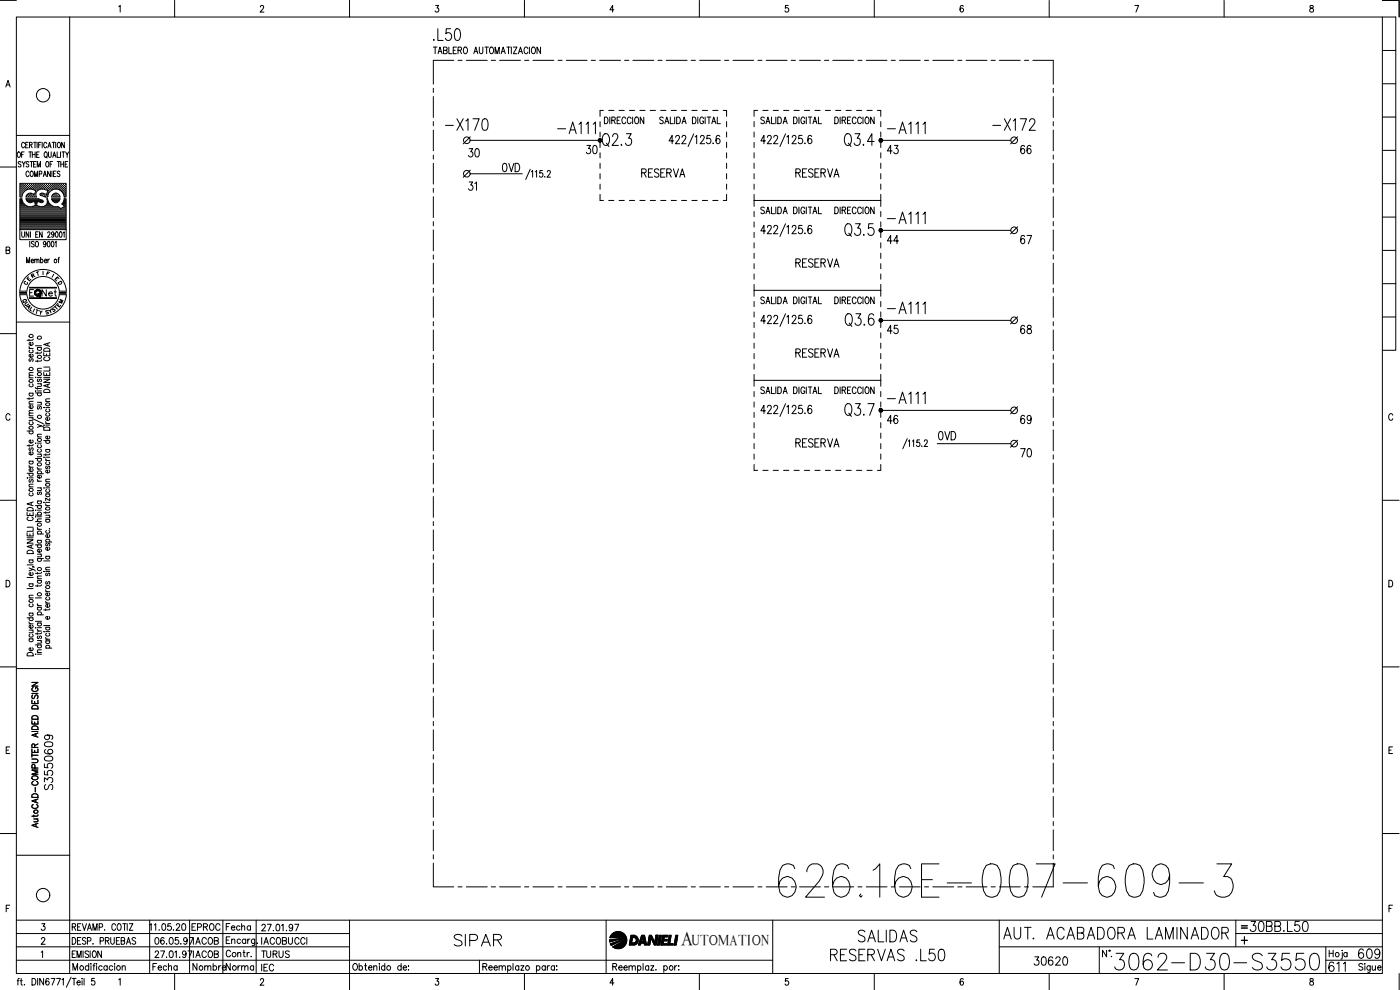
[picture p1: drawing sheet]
<svg xmlns="http://www.w3.org/2000/svg" width="420mm" height="297mm" viewBox="0 0 420 297" stroke-linecap="round" stroke-linejoin="round" font-family="sans-serif">
<defs><g id="words">
<text font-size="15.4" x="232.5" y="270.6">626.16E-007-609-3</text>
<text font-size="8.8" x="333.4" y="292.1">3062-D30-S3550</text>
<g font-size="7.5">
<text x="179.6" y="45.2">Q2.3</text>
<text x="252.2" y="45.2">Q3.4</text>
<text x="252.2" y="72.3">Q3.5</text>
<text x="252.2" y="126.3">Q3.7</text>
</g>
<g font-size="7.1">
<text x="128.8" y="13.4">.L50</text>
<text x="132.3" y="40.2">-X170</text>
<text x="166.2" y="41.3">-A111</text>
<text x="264.9" y="41.3">-A111</text>
<text x="296.7" y="40.2">-X172</text>
<text x="264.9" y="68.4">-A111</text>
<text x="264.9" y="95.2">-A111</text>
<text x="264.9" y="122.4">-A111</text>
<text x="135.1" y="285">SIPAR</text>
<text x="256.5" y="284">SALIDAS</text>
<text x="299.9" y="282.9">AUT. ACABADORA LAMINADOR</text>
<text x="248" y="289.6">RESERVAS .L50</text>
</g>
<text font-size="6.6" x="373.9" y="280.8">30BB.L50</text>
<g font-size="6.2">
<text x="397.6" y="292.8">611</text>
<text x="406.4" y="288.9">609</text>
</g>
<text font-size="5.9" x="204.4" y="283.6">A</text>
<g font-size="5.7">
<text x="174.6" y="47.3">30</text>
<text x="264.9" y="47.3">43</text>
<text x="305.2" y="47.3">66</text>
<text x="139.3" y="48.3">30</text>
<text x="149.6" y="52.6">0VD</text>
<text x="143.9" y="58.2" transform="rotate(-90 143.9 58.2)">31</text>
<text x="191.2" y="54.3">RESERVA</text>
<text x="237.8" y="54.3">RESERVA</text>
<text x="264.9" y="74.4">44</text>
<text x="305.2" y="74.4">67</text>
<text x="237.8" y="81.5">RESERVA</text>
<text x="264.9" y="101.2">45</text>
<text x="305.2" y="101.2">68</text>
<text x="237.8" y="108.3">RESERVA</text>
<text x="264.9" y="128.4">46</text>
<text x="305.2" y="128.4">69</text>
<text x="237.8" y="135.5">RESERVA</text>
<text x="280.5" y="133.3">0VD</text>
<text x="305.2" y="138.3">70</text>
<text x="16.6" y="238.1" transform="rotate(-90 16.6 238.1)">S3550609</text>
<text x="309" y="290.7">30620</text>
</g>
<g font-size="5.3">
<text x="56.4" y="280.5">EPROC</text>
<text x="66.7" y="280.5">Fecha</text>
<text x="56.8" y="292.5">Nombre</text>
<text x="66.7" y="292.5">Norma</text>
<text x="77.3" y="288.6">TURUS</text>
</g>
<g font-size="4.9">
<text x="11.3" y="90">Net</text>
<text x="77.3" y="292.5">IEC</text>
</g>
<text font-size="4.4" x="207.6" y="283.6">UTOMATION</text>
<g font-size="4">
<text x="6.7" y="85.4">E</text>
<text x="15.2" y="85.4">E</text>
<text x="5.6" y="92.1">Q</text>
<text x="6.3" y="92.8">U</text>
<text x="6.7" y="93.8">A</text>
<text x="12.3" y="95.6">S</text>
<text x="14.8" y="93.8">T</text>
<text x="16.6" y="92.1">M</text>
</g>
<g font-size="3.5">
<text x="6" y="86.4">C</text>
<text x="16.2" y="86.4">D</text>
<text x="371.5" y="279.8">=</text>
</g>
</g></defs>
<!-- layer: XR-FG100|CART -->
<g fill="none" stroke="#000" stroke-width=".3">
<path d="M0 .1h4.9M4.9 5.1h410v287h-410zM20.9 5.1v287M35.6 2l.5-.4v2M52.4 .1v5M78.1 2.1l.4-.5h.3l.3 .4-.2 .7-.8 .9h1.1M104.9 .1v5M130.7 1.6h.9l-.5 .8a.59 .59 0 0 1 .5 .9 .59 .59 0 0 1-1-.1M157.4 .1v5M184.2 2.9h-1.2l.9-1.3v2M209.9 .1v5M236.6 1.6h-.8l-.1 .9a.63 .63 0 0 1 .9 0 .63 .63 0 0 1-.1 .9 .63 .63 0 0 1-.9-.2"/>
<path d="M262.4 .1v5M289.1 1.9l-.3-.3a1.12 1.12 0 0 0-.1 2 .56 .56 0 0 0 .5-.5 .56 .56 0 0 0-.5-.6 .56 .56 0 0 0-.6 .4M314.9 .1v5M340.6 1.6h1.1l-.8 2M367.4 .1v5M393.2 1.7v.6a.72 .72 0 0 1 .9 .4 .72 .72 0 0 1-.3 .9 .64 .64 0 0 1-.8-.6 .64 .64 0 0 1 .9-.6l.2-.3-.1-.4zM414.9 .1h5v5M414.9 5.1h4v100h-4M414.9 15.1h4M1.7 26.1l.7-2 .6 2M2 25.5h.8M414.9 35.1h4"/>
<path d="M414.9 25.1h4M0 50.1h4.9M4.9 40.6h16M5.4 45.7l.1-.1a.86 .86 0 0 1 .7 .8 .86 .86 0 0 1-.7 .8 1.09 1.09 0 0 1-.1-1.5zM6.1 57h.1M6.1 56.3h.1M6.1 55.7h.1M6.1 57.6h.1M6.1 58.2h.1M6.1 58.9h.1M6.1 59.8h.4M6.3 57.3h.1"/>
<path d="M6.3 56.6h.1M6.3 56h.1M6.3 55.4h.1M6.3 57.9h.1M6.3 58.5h.1M6.3 48.7l-.3-.2-.5 .2 .1 .4 .7 .5-.3 .5-.5-.2M6.3 55.3v.1M6.3 55.9v.2M6.3 56.5v.2M6.3 57.2v.1M6.3 57.8v.2M6.3 58.4v.2"/>
<path d="M6.5 46.4h.4M6.6 59.6h-.6v9.3h13.9v-9.3h-.7l-.7 1.6M6.6 57h.1M6.6 56.3h.1M6.6 55.7h.1M6.6 57.6h.1M6.6 58.2h.1M6.6 59.6a2.6 2.6 0 0 0 3.2 2.3M6.6 48.5l.5 .8 .5-.8M6.6 55.6v.1M6.6 56.2v.2M6.6 56.9v.1"/>
<path d="M6.6 57.5v.1M6.6 58.2v.1M6.9 57.3h.1M6.9 56.6h.1M6.9 56h.1M6.9 55.4h.1M6.9 55.3v.1M6.9 55.9v.2M6.9 56.5v.2M6.9 57.2v.1M7.1 49.3v.8M7.2 57h.2"/>
<path d="M7.2 56.3h.2M7.2 55.7h.2M7.2 45.6h-.7v1.6M7.3 55.6v.1M7.3 56.2v.2M7.3 56.9v.1M7.4 43.1a.47 .47 0 0 0-.6-.4 .47 .47 0 0 0-.3 .6v.4a.47 .47 0 0 0 .3 .6 .47 .47 0 0 0 .6-.3M7.5 56.6h.2M7.5 56h.2M7.5 55.4h.2M7.6 55.3v.1M7.6 55.9v.2"/>
<path d="M7.6 56.5v.2M7.7 43.5h.5M7.8 57h.1M7.8 56.3h.2M7.8 55.7h.2M7.9 55.6v.1M7.9 56.2v.2M7.9 56.9h.1M7.9 59.8h3.7M8 58.9h.1M8.2 56.6h.1M8.2 56h.1"/>
<path d="M8.2 55.4h.1M8.2 58.5h.1M8.2 55.3v.1M8.2 55.9v.2M8.2 56.5v.2M8.2 58.4v.2M8.5 42.7h-.8v1.7h.8M8.5 56.3h.1M8.5 55.7h.1M8.5 58.9h.1M8.5 58.2h.1M8.6 55.6v.1"/>
<path d="M8.6 56.2v.2M8.6 58.2v.1M8.6 58.8v.1M8.6 48.7a.4 .4 0 0 0-.6-.2 .4 .4 0 0 0 .1 .7l.3 .1a.43 .43 0 0 1 .1 .7 .43 .43 0 0 1-.7-.1M8.6 45.6h.9M8.7 51.7l-.3-.4a.86 .86 0 0 0-.6 .9 .86 .86 0 0 0 .6 .8l.3-.4M8.8 56.6h.1M8.8 56h.1M8.8 55.4h.1M8.8 58.5h.1M8.8 43.5l.7-.1 .1-.5-.8-.2v1.7M8.8 55.3v.1"/>
<path d="M8.8 55.9v.2M8.8 56.5v.1M8.8 58.4v.2M9 48.5h.8M9.1 45.6v1.6M9.1 56.3h.2M9.1 55.7h.2M9.1 58.2h.2M9.1 58.9h.2M9.2 55.6v.1M9.2 56.2v.2M9.2 58.2v.1"/>
<path d="M9.2 58.8v.1M9.2 43.5l.5 .9M9.3 51.4l.1-.1a.86 .86 0 0 1 .6 .9 .86 .86 0 0 1-.6 .8 1.09 1.09 0 0 1-.1-1.6zM9.4 56h.2M9.4 55.4h.2M9.4 58.5h.2M9.4 48.5v1.6M9.5 56.5l.1 .1M9.5 55.3v.1M9.5 55.9v.2M9.5 58.4v.2M9.7 46.4h.8"/>
<path d="M9.7 45.6v1.6M9.7 56.3h.2M9.7 55.7h.2M9.7 58.9h.2M9.8 56.8l1 .4-.4 1.1-1-.3M9.8 56.8a2.54 2.54 0 0 0-3.2 2.3M9.8 58.3h.1M9.8 55.6v.1M9.8 56.2v.2M9.8 58.8v.1M10.1 56.6h.1M10.1 56h.1"/>
<path d="M10.1 55.4h.1M10.1 58.5h.1M10.1 49.3h.4M10.1 42.7h.8M10.1 55.3v.1M10.1 55.9v.2M10.1 56.5v.2M10.1 58.4v.2M10.3 53v-1.7l.5 1.7 .5-1.7v1.7M10.4 57h.1M10.4 56.3h.1M10.4 55.7h.1"/>
<path d="M10.4 58.9h.1M10.5 55.6v.1M10.5 56.2v.2M10.5 56.9v.1M10.5 58.8v.1M10.5 58.2h.1M10.5 42.7v1.7M10.5 45.6v1.6M10.7 56.6h.1M10.7 56h.1M10.7 55.4h.1M10.8 55.3v.1"/>
<path d="M10.8 55.9v.2M10.8 56.5v.2M10.8 57.3h.1M10.8 48.5h-.7v1.6h.7M11 57h.2M11 56.3h.2M11 55.7h.2M11 46.4h.5M11.1 55.6v.1M11.1 56.2v.2M11.1 56.9v.1M11.1 42.7v1.7"/>
<path d="M11.2 50.1v-1.6l.4 1.6 .5-1.6v1.6M11.3 56.6h.2M11.3 56h.2M11.3 55.4h.2M11.4 55.3v.1M11.4 55.9v.2M11.4 56.5v.2M11.5 57.1a1.46 1.46 0 0 0-.5 2h-3.2l.7-1 .9-.1M11.5 59.6h-3.7l.3 .6 .5 .5 .8 .1M11.5 59.6l.3 .1M11.6 43.5h.5M11.6 56.3h.2"/>
<path d="M11.6 55.7h.2M11.7 55.6v.1M11.7 56.2v.2M11.7 59.8l1 .3M11.8 52.2l.7-.1-.1-.7-.6-.1v1.7M11.8 45.6h-.8v1.6h.8M12 56.6h.1M12 56h.1M12 55.4h.1M12 55.3v.1M12 55.9v.2M12 56.5v.2"/>
<path d="M12.1 58.6l1 .3M12.3 56.3h.1M12.3 55.7h.1M12.3 58.2h.1M12.4 42.7h-.8v1.7M12.4 55.6v.1M12.4 56.2v.2M12.4 58.2v.1M12.6 56.6h.1M12.6 56h.1M12.6 55.4h.1M12.6 58.5h.1"/>
<path d="M12.7 42.7v1.7M12.7 55.3v.1M12.7 55.9v.2M12.7 56.5v.1M12.7 58.4v.2M12.9 56.3h.2M12.9 55.7h.2M12.9 58.2h.2M13 53l.5-1.7 .4 1.7M13 55.6v.1M13 56.2v.2M13 58.2v.1"/>
<path d="M13 58l-.3-.1a.42 .42 0 0 0-.5 .1 .42 .42 0 0 0-.1 .6M13.2 52.4h.6M13.3 56.6h.1M13.3 56h.1M13.3 55.4h.1M13.3 58.5h.1M13.3 55.3v.1M13.3 55.9v.2M13.3 56.5v.2M13.3 58.4v.2M13.4 56.8l1 .4-.4 1.1-1-.3M13.4 56.8l-1-.1-1 .4"/>
<path d="M13.5 56.3h.2M13.5 55.7h.2M13.5 58.9h.2M13.6 45.6a.86 .86 0 0 1 .6 .8 .86 .86 0 0 1-.6 .8 1.14 1.14 0 0 1 0-1.6zM13.6 55.6v.1M13.6 56.2v.2M13.6 58.8v.1M13.8 46.9l.3 .5M13.9 56.6h.1M13.9 56h.1M13.9 55.4h.1M13.9 58.5h.1"/>
<path d="M13.9 55.3v.1M13.9 55.9v.2M13.9 56.5v.2M13.9 58.4v.2M14 48.5h.1a.88 .88 0 0 1 .6 .8 .88 .88 0 0 1-.6 .8 1.09 1.09 0 0 1-.1-1.6zM14 43.1l-.3-.4a.86 .86 0 0 0-.6 .8 .86 .86 0 0 0 .6 .9l.3-.4M14.2 58.9h.1M14.2 57h.2M14.2 56.3h.2M14.2 55.7h.2M14.2 58.2h.2M14.3 55.6v.1"/>
<path d="M14.3 56.2v.2M14.3 56.9v.1M14.3 58.2v.1M14.3 57.6h.1M14.4 44.4l.5-1.7 .4 1.7M14.5 57.3h.1M14.5 56.6h.1M14.5 56h.1M14.5 55.4h.1M14.5 57.9h.1M14.6 45.6v1.4l.3 .2 .4-.2 .1-1.4M14.6 55.3v.1"/>
<path d="M14.6 55.9v.2M14.6 56.5v.2M14.6 57.2v.1M14.6 57.8v.1M14.6 43.8h.6M14.8 57h.2M14.8 56.3h.2M14.8 55.7h.2M14.9 55.6v.1M14.9 56.2v.2M14.9 56.9v.1M15 49.3h.5"/>
<path d="M15.1 51.3v1.7l-.8-1.7v1.7M15.2 56.6h.1M15.2 56h.1M15.2 55.4h.1M15.2 55.3v.1M15.2 55.9v.2M15.2 56.5v.2M15.5 56.3h.1M15.5 55.7h.1M15.5 56.9v.1M15.5 55.6v.1M15.5 56.2v.2"/>
<path d="M15.6 51.3v1.7M15.6 59.8h2.3M15.7 42.7h.8M15.8 48.5h-.8v1.6M15.8 56.6h.1M15.8 56h.1M15.8 55.4h.1M15.8 47.2l.5-1.6 .5 1.6M15.8 55.3v.1M15.8 55.9v.2M15.8 56.5v.2M15.8 58.5v.1"/>
<path d="M15.9 58.5h.1M16 46.7h.6M16 52.1h.5M16.1 56.3h.2M16.1 55.7h.2M16.1 58.9h.2M16.1 42.7v1.7M16.2 55.6v.1M16.2 56.2v.2M16.2 58.8v.1M16.3 58.2l-.1 .1M16.4 56h.2"/>
<path d="M16.4 55.4h.2M16.4 58.5h.2M16.5 56.5l.1 .1M16.5 55.3v.1M16.5 55.9v.2M16.5 58.4v.2M16.7 56.3h.2M16.7 55.7h.2M16.7 58.2h.2M16.7 58.9h.2M16.7 42.7v1.7M16.8 51.3h-.8v1.7h.8"/>
<path d="M16.8 55.6v.1M16.8 56.2v.2M16.8 58.2v.1M16.8 58.8v.1M17.1 56.6h.1M17.1 56h.1M17.1 55.4h.1M17.1 58.5h.1M17.1 55.3v.1M17.1 55.9v.2M17.1 56.5v.2M17.1 58.4v.2"/>
<path d="M17.1 45.6v1.6h.8M17.2 48.5h.8M17.3 58l-1.1 .1-.7 1h2.5l-.2-.6-.6-.5M17.3 42.9l.3-.2a.86 .86 0 0 1 .6 .8 .86 .86 0 0 1-.6 .9l-.4-.7zM17.4 56.3h.1M17.4 55.7h.1M17.4 58.9h.1M17.4 55.6v.1M17.4 56.2v.2M17.4 58.8v.1M17.6 48.5v1.6M17.7 56.6h.1"/>
<path d="M17.7 56h.1M17.7 55.4h.1M17.7 56.9l1 .8 .6 1.4h.6v-4.1h-13.9v4.1h.6M17.7 55.3v.1M17.7 55.9v.2M17.7 56.5v.2M17.7 56.9a2.53 2.53 0 0 0-3.4 2.2l-1.2-.2M18 51.6a.41 .41 0 0 0-.7-.2 .41 .41 0 0 0 .1 .7l.4 .1a.43 .43 0 0 1 .1 .7 .43 .43 0 0 1-.7-.2M18 57h.2M18 56.3h.2M18 55.7h.2M18.1 55.6v.1"/>
<path d="M18.1 56.2v.2M18.1 56.9v.1M18.2 45.6v1.6M18.2 49.3h.9M18.2 48.5v1.6M18.3 56.6h.2M18.3 56h.2M18.3 55.4h.2M18.4 57.2l.1 .1M18.4 55.3v.1M18.4 55.9v.2M18.4 56.5v.2"/>
<path d="M18.6 57h.2M18.6 56.3h.2M18.6 55.7h.2M18.6 45.6h.8M18.7 57.5l.1 .1M18.7 55.6v.1M18.7 56.2v.2M18.7 56.9v.1M19 57.3h.1M19 56.6h.1M19 56h.1M19 55.4h.1"/>
<path d="M19 57.9h.1M19 45.6v1.6M19 55.3v.1M19 55.9v.2M19 56.5v.2M19 57.2v.1M19 57.8v.2M19.1 48.5v1.6M19.3 57h.1M19.3 56.3h.1M19.3 55.7h.1M19.3 57.6h.1"/>
<path d="M19.3 58.2h.1M19.3 42.7v1.7l-.8-1.7v1.7M19.3 58.9h.1M19.3 59.8h.4M19.3 55.6v.1M19.3 56.2v.2M19.3 56.9v.1M19.3 57.5v.1M19.3 58.2v.1M19.3 58.8v.1M19.6 49.3h.4M19.6 57.3h.1"/>
<path d="M19.6 56.6h.1M19.6 56h.1M19.6 55.4h.1M19.6 57.9h.1M19.6 58.5h.1M19.6 55.3v.1M19.6 55.9v.2M19.6 56.5v.2M19.6 57.2v.1M19.6 57.8v.2M19.6 58.4v.2M19.7 45.6l.5 .8 .4-.8"/>
<path d="M20.2 46.4v.8M20.3 48.5h-.7v1.6h.7M414.9 55.1h4M414.9 45.1h4M1.8 75.1l1-.1 .2-.3-.2-.5-1-.1v2l1.1-.2v-.6l-.4-.2M6 68.9v3h13.9v-3M6.1 64.6h13.6M6.1 64.2h13.6M6.1 64h13.6M6.1 63.6h13.6M6.1 63.3h13.6M6.1 63h13.6"/>
<path d="M6.1 62.7h12M6.1 62.3h11.7M6.1 62h2.2M6.1 61.7h1.6M6.1 61.4h1.2M6.1 61.1h.9M6.1 60.8h.7M6.1 60.4h.5M6.1 60.1h.4M6.1 64.9h13.6M6.1 65.2h13.6M6.1 65.5h13.6"/>
<path d="M6.1 65.9h13.6M6.1 66.2h13.6M6.1 66.5h13.6M6.1 66.8h13.6M6.1 67.1h13.6M6.1 67.4h13.6M6.1 67.8h13.6M6.1 68.1h13.6M6.1 68.4h13.6M6.1 68.7h13.6M6.5 69.5v1.2l.4 .5 .5-.5v-1.2M8 78.9v-1.7l.4 1.7 .5-1.7v1.7"/>
<path d="M8.1 60.1h4.5M8.3 60.4h1.7M8.6 69.5v1.7l-.8-1.7v1.7M8.9 72.4v1.7M9.1 69.5v1.7M9.4 78.3h.7l-.2-.5a.5 .5 0 0 0-.5 .5 .5 .5 0 0 0 .5 .5l.2-.2M9.4 60.7l1-.3 .2 1.2-.8 .3M9.8 62h2M10.2 72.7l-.3-.3-.4 .1v.6l.7 .3v.5l-.3 .2-.5-.2M10.4 78.1l.3-.3h.3l.1 1.1M10.4 77.8v1.1M10.5 60.4h.6"/>
<path d="M10.5 60.8h.5M10.6 61.7h.4M10.6 61.1h.4M10.7 61.4h.2M10.7 70.3h.5M10.8 72.5l.2-.1a.86 .86 0 0 1 .6 .8 .86 .86 0 0 1-.6 .9 1.09 1.09 0 0 1-.2-1.6zM11.1 78.1l.2-.3h.3l.1 1.1M11.5 69.5h-.8v1.7h.8M11.6 60.4h1.3M12.2 78l.1-.2a.5 .5 0 0 1 .6 .5 .5 .5 0 0 1-.6 .5l-.1-.2M12.2 60.7l-1-.3-.2 1.2 1.7 .4M12.2 77.2v1.7"/>
<path d="M12.2 60.8h.4M12.7 69.5v1.7l-.8-1.7v1.7M12.7 60.1l.3 .4-.4 .3M12.8 62a1.59 1.59 0 0 0 1.2-2.3l.3-.1a2.87 2.87 0 0 0 3.3 2.5l.6 .5 1.1-.6M13.2 62h2.8M13.3 78.3h.7l-.1-.5a.5 .5 0 0 0-.6 .5 .5 .5 0 0 0 .6 .5l.1-.2M13.7 61.7h1.7M13.8 73l-.2 .3a.45 .45 0 0 1-.6-.4 .45 .45 0 0 1 .6-.4l.2 .5-.1 .8-.3 .3-.3-.2M14 61.4h1M14.2 61.1h.5M14.3 60.8h.2M14.3 69.9a.38 .38 0 0 1 .5-.3 .38 .38 0 0 1 .1 .6l-.6 1h.8"/>
<path d="M14.3 60.4h.1M14.4 72.5l.2-.1a.96 .96 0 0 1 0 1.7l-.4-.8zM14.4 77.8v1.1M14.9 77.8l-.5 .5M15.5 72.5l.2-.1a.92 .92 0 0 1 .5 .8 .92 .92 0 0 1-.5 .9l-.3-.8zM15.8 60.1h1.9M16 60.4h1.4M16.2 70.1l-.2 .4a.44 .44 0 0 1-.6-.5 .44 .44 0 0 1 .6-.4l.2 .5-.1 .8-.3 .3-.3-.2M16.6 72.8l.2-.4v1.7M16.8 69.6l.2-.1a.96 .96 0 0 1 0 1.7l-.4-.7zM17.2 60.7l.6-.5 .2-.6h-2.5l.7 1 .4 .2 .7-.1M17.4 77.8h.4"/>
<path d="M17.9 77.2l-.3 .1v1.6M17.9 69.6l.3-.1a.96 .96 0 0 1 0 1.7l-.4-.7zM18.3 62.7h1.4M18.6 61.2l.7 .8M18.8 61.1h.9M18.8 61.4h.9M18.9 62.3h.8M19 69.9l.3-.4v1.7M19 60.8h.7M19.1 60.4h.6M19.2 61.7h.5M19.3 60.1h.4"/>
<path d="M19.4 62h.3M414.9 75.1h4M414.9 65.1h4M4.9 96.6h16M5.9 88.4a7 7 0 0 0 7 6.5 7 7 0 0 0 7-6.5M5.9 87.3a7 7 0 0 1 7-6.5 7 7 0 0 1 7 6.5M8.1 88.4a4.9 4.9 0 0 0 4.8 4.3 4.9 4.9 0 0 0 4.9-4.3M8.1 87.3a4.9 4.9 0 0 1 4.8-4.3 4.9 4.9 0 0 1 4.9 4.3M8.8 89.4h8.2M8.8 89.6h8.2M8.8 86.4h8.2M8.8 86.2h8.2"/>
<path d="M8.9 89.4h8M8.9 86.3h8M10.1 86.9h-1.2v1.9M10.9 92.9l.6 .3M12.9 81.4v1.1M414.9 95.1h4M414.9 85.1h4M0 100.1h4.9M8.7 104l.1 .3 .4 .2M8.7 101.8v.5M8.7 119.4v.5M8.7 118h1.2"/>
<path d="M8.7 113.4h1.2M8.7 104.5h1.2M9 118a.52 .52 0 0 0 0 .7 .52 .52 0 0 0 .7 0 .52 .52 0 0 0 0-.7M9 115.2a.52 .52 0 0 0 0 .7 .52 .52 0 0 0 .7 0 .52 .52 0 0 0 0-.7M9 107.6l-.3 .3 .3 .5 .4-.7h.5v.4l-.2 .3M9 105l-.2 .1a.56 .56 0 0 0 .5 .8 .56 .56 0 0 0 .6-.8l-.2-.1M9.7 106.3l.2 .2a.54 .54 0 0 1-.6 .7 .54 .54 0 0 1-.4-.8l.3-.1v.9M9.7 102.7a.53 .53 0 0 1 0 .7 .53 .53 0 0 1-.7 .1 .53 .53 0 0 1-.1-.7l.3-.1v.9M9.9 119.3v.3h-1.8M9.9 112.6h-1.1l-.1 .4 .4 .4M9.9 111.8h-1.1l-.1 .4 .4 .4M9.9 101.7l-.3 .4h-1.5"/>
<path d="M10.6 117.3h.2zM10.6 116.2l.4 .4h1.4M10.6 113.2h.2zM10.6 117.9h1.8M10.6 103.7h1.8M11.2 113.2h1.2M11.2 105.6v.6M11.2 108.1v.5M11.2 116.3v.5M11.2 117.3h1.2M11.2 115.1h1.2M11.2 111.3h1.2"/>
<path d="M11.2 104.3h1.2M11.5 117.9l-.2 .2a.54 .54 0 0 0 .6 .7 .54 .54 0 0 0 .3-.9M11.5 113.7l-.3 .3 .3 .5 .4-.7h.5v.4l-.2 .3M11.5 104.3l-.2 .1a.54 .54 0 0 0 .6 .7 .54 .54 0 0 0 .3-.8M12.1 115.1l.3 .4v.4h-1.2M12.4 110.5l-1.1 .1-.1 .4 .4 .3M12.4 108l-.3 .4h-1.5M12.4 105.6l-.3 .3h-1.5M13.1 113.8h1.8l-1.8 1h1.8M13.1 111.7v.9h1.8v-.9M13.1 105.8v1h1.8v-1M13.1 113.2h1.8"/>
<path d="M13.1 110.1h1.8M13.2 117.1a.99 .99 0 0 1 1.1-.3 .99 .99 0 0 1 .6 1h-1.8zM13.2 104.7a.99 .99 0 0 1 1.1-.3 .99 .99 0 0 1 .6 1h-1.8zM13.5 107.2a.54 .54 0 0 0-.4 .6 .54 .54 0 0 0 .7 .4h.5a.54 .54 0 0 0 .6-.4 .54 .54 0 0 0-.4-.6M14 106.2v.6M14 112.1v.5M14.4 103v.7M14.4 115.4v.7M14.9 119.7h-1.1l-.1 .4 .4 .4M14.9 115.2l-1.8 .5 1.8 .6M14.9 110.5v.8h-1.8M14.9 102.8l-1.8 .6 1.8 .5"/>
<path d="M3 124.6a.63 .63 0 0 0-.8-.5 .63 .63 0 0 0-.4 .8v.4a.63 .63 0 0 0 .4 .8 .63 .63 0 0 0 .8-.5M8.1 129.3h1.8M8.7 139.6l.1 .4 .4 .2M8.7 138.4h1.2M8.7 133.4v.5M8.7 125.3h1.2M8.7 124.7h1.2M8.7 121.2h1.2M9 138.4a.57 .57 0 0 0 .2 .9 .57 .57 0 0 0 .7-.6l-.2-.3M9 134.4l-.3 .2 .1 .5h.3l.3-.7h.3l.2 .2-.2 .6M9 129.3a.52 .52 0 0 0 0 .8 .52 .52 0 0 0 .7 0 .52 .52 0 0 0 0-.8M9 126.6a.52 .52 0 0 0 0 .7 .52 .52 0 0 0 .7 0 .52 .52 0 0 0 0-.7"/>
<path d="M9.6 125.3l.3 .4v.4h-1.2M9.7 135.6a.53 .53 0 0 1 0 .7 .53 .53 0 0 1-.7 .1 .53 .53 0 0 1-.1-.7l.3-.1v.9M9.7 132a.53 .53 0 0 1 0 .7 .53 .53 0 0 1-.7 .1 .53 .53 0 0 1-.1-.7l.3-.1v.9M9.7 121.7a.52 .52 0 0 1 0 .7 .52 .52 0 0 1-.7 0 .52 .52 0 0 1-.1-.7h.3v.8M9.9 133.3l-.3 .4h-1.5M9.9 123.9l-1.1 .1-.1 .4 .4 .3M9.9 123.1l-1.1 .1-.1 .4 .4 .3M9.9 120.4l-1.1 .1-.1 .4 .4 .3M10.3 125.8l2.7 1.4M10.6 133h.2zM10.6 137.6h1.8M11.2 127.4l1.2 .4-1.2 .4"/>
<path d="M11.2 136.3h1.2M11.2 133h1.2M11.2 131.1h1.2M11.2 120.7h1.2M11.5 137.6l-.2 .1a.56 .56 0 0 0 .5 .7 .56 .56 0 0 0 .6-.7l-.2-.1M11.5 134.8l-.2 .1a.54 .54 0 0 0 .6 .8 .54 .54 0 0 0 .3-.9M11.5 133.5l-.2 .1a.54 .54 0 0 0 .6 .8 .54 .54 0 0 0 .3-.9M11.5 121.9l-.3 .3 .1 .5h.3l.3-.7 .3-.1 .2 .3-.2 .6M12.1 136.3l.3 .3v.4l-1.2 .1M12.1 120.7l.3 .4v.3l-1.2 .1M12.4 130.3h-1.1l-.1 .4 .4 .4M12.4 127.8l.6 .2v.3"/>
<path d="M13.1 137.2h.2zM13.1 127.5h.2zM13.1 122.3h.2zM13.1 132.2h1.8M13.2 128.4a1.01 1.01 0 0 1 1.1-.3 1.01 1.01 0 0 1 .6 1h-1.8zM13.7 137.6l.1 .4 .5 .2M13.7 126.5l.1 .4 .5 .2M13.7 136.2v.5M13.7 138.2h1.2M13.7 137.2h1.2M13.7 134.9h1.2M13.7 127.5h1.2"/>
<path d="M13.7 127.1h1.2M13.7 122.3h1.2M13.7 120.5h1.2M14 139.9l-.3 .2 .3 .5 .4-.7h.5v.4l-.2 .3M14 138.6l-.2 .1a.56 .56 0 0 0 .5 .7 .56 .56 0 0 0 .6-.7l-.2-.1M14 134.9l-.2 .1a.56 .56 0 0 0 .5 .7 .56 .56 0 0 0 .6-.7l-.2-.1M14 132.2l-.2 .1a.56 .56 0 0 0 .5 .7 .56 .56 0 0 0 .6-.7l-.2-.1M14 124l-.2 .2a.55 .55 0 0 0 .5 .7 .55 .55 0 0 0 .6-.7l-.2-.2M14 122.8l-.2 .1a.52 .52 0 0 0 .6 .7 .52 .52 0 0 0 .3-.8M14.7 130.8a.54 .54 0 0 1 .1 .8 .54 .54 0 0 1-.8 0l-.3-.5 .6-.3v.9M14.7 125.3l.2 .1a.53 .53 0 0 1-.6 .7 .53 .53 0 0 1-.4-.7l.4-.1v.8M14.9 136.1l-.3 .4h-1.5"/>
<path d="M418 124.6a.63 .63 0 0 0-.8-.5 .63 .63 0 0 0-.4 .8v.4a.63 .63 0 0 0 .4 .8 .63 .63 0 0 0 .8-.5M0 150.1h4.9M8.1 159.8v1h1.8v-1M8.1 153.7v1h1.8v-1M8.1 143.4h.2zM8.1 158.2h1.8M8.1 142h1.8M8.2 152.6a.99 .99 0 0 1 1.1-.3 .99 .99 0 0 1 .6 1h-1.8zM8.6 155.1a.54 .54 0 0 0-.5 .7 .54 .54 0 0 0 .7 .4h.4a.55 .55 0 0 0 .7-.4 .55 .55 0 0 0-.4-.7M8.7 146.1h1.2M8.7 143.4h1.2M8.7 140.2h1.2"/>
<path d="M9 147.9a.52 .52 0 0 0 0 .7 .52 .52 0 0 0 .7 0 .52 .52 0 0 0 0-.7M9 143.9l-.3 .3 .1 .4h.3l.3-.6 .3-.1 .2 .3-.2 .5M9 142a.57 .57 0 0 0 .2 1 .57 .57 0 0 0 .7-.7l-.2-.3M9 154.1v.6M9.4 150.8v.7M9.7 140.6a.53 .53 0 0 1 0 .7 .53 .53 0 0 1-.7 .1 .53 .53 0 0 1-.1-.7l.3-.1v.9M9.9 158.5v.9h-1.8M9.9 150.6l-1.8 .6 1.8 .6M9.9 145.3l-1.1 .1-.1 .3 .4 .4M10.6 153.1h.2zM10.6 154.5h1.8M10.6 151.7h1.8"/>
<path d="M10.6 156.5h1.8M10.7 155.1h.1M11.2 158.2l.1 .4 .5 .2M11.2 143.8l.1 .4 .5 .2M11.2 140.2l.1 .3 .5 .2M11.2 146.4h1.2M11.2 158.8h1.2M11.2 155.1h1.2M11.2 153.1h1.2M11.2 150.3h1.2M11.2 144.4h1.2M11.2 142.1h1.8"/>
<path d="M11.2 140.7h1.2M11.5 154.5l-.2-.1a.54 .54 0 0 1 .6-.8 .54 .54 0 0 1 .3 .9M11.5 151.7l-.2 .1a.56 .56 0 0 0 .5 .8 .56 .56 0 0 0 .6-.8l-.2-.1M11.5 150.3l-.2 .1a.54 .54 0 0 0 .6 .8 .54 .54 0 0 0 .3-.9M11.5 147.6l-.3 .3 .3 .5 .4-.7h.5v.4l-.2 .3M11.5 142.1l-.2-.1a.56 .56 0 0 1 .5-.7 .56 .56 0 0 1 .6 .7l-.2 .1M12.1 146.4l.3 .4v.3l-1.2 .1M12.2 142.6l.2 .1a.54 .54 0 0 1-.6 .8 .54 .54 0 0 1-.4-.9h.4v.9M12.4 155.7l-1.1 .1-.1 .4 .4 .3M13.1 146.4h.2zM13.2 150.7v.1zM13.7 151.2l.1 .3 .5 .2"/>
<path d="M13.7 153.5v.5M13.7 155.9h1.2M13.7 154.6h1.2M13.7 151.7h1.2M13.7 150.7h1.2M13.7 148.2h1.2M13.7 146.4h1.2M13.7 144.6h1.2M14 159.2l-.2 .1a.52 .52 0 0 0 .6 .7 .52 .52 0 0 0 .3-.8M14 155.9l-.2 .1a.52 .52 0 0 0 .6 .7 .52 .52 0 0 0 .3-.8M14 148.2l-.2 .2a.52 .52 0 0 0 .6 .7 .52 .52 0 0 0 .3-.9M14 146.9l-.2 .1a.56 .56 0 0 0 .5 .7 .56 .56 0 0 0 .6-.7l-.2-.1"/>
<path d="M14.6 154.6l.3 .4v.3l-1.2 .1M14.7 141l.2 .2a.53 .53 0 0 1-.6 .7 .53 .53 0 0 1-.4-.8l.4-.1v.9M14.9 158.6l-.1 .1M14.9 153.5l-.3 .3h-1.5M14.9 149.5v.7l-1.2-.7v.7M14.9 143.8h-1.1l-.1 .4 .4 .4M414.9 150.1h5M1.8 174.1a1.01 1.01 0 0 1 1.2 1 1.01 1.01 0 0 1-1.2 1zM8.1 162h1.8l-1.8 1h1.8M8.1 176.6h1.8M8.1 173.3h1.8M8.1 169.5h1.8"/>
<path d="M8.1 161.4h1.8M8.2 165.4a.99 .99 0 0 1 1.1-.3 .99 .99 0 0 1 .6 1h-1.8zM8.7 170.4l1.2 .4-1.2 .5M8.7 179.4h1.2M8.7 175.2h1.2M8.7 168h1.2M9 175.2a.57 .57 0 0 0 .2 .9 .57 .57 0 0 0 .7-.6l-.2-.3M9 168a.52 .52 0 0 0 0 .8 .52 .52 0 0 0 .7 0 .52 .52 0 0 0 0-.8M9 160.2v.6M9.4 163.6v.8M9.7 171.8a.52 .52 0 0 1 0 .7 .52 .52 0 0 1-.7 .1 .52 .52 0 0 1-.1-.7l.3-.1v.9M9.9 170v.2v-.2l.4 .2"/>
<path d="M9.9 178.6h-1.1l-.1 .4 .4 .4M9.9 170.8l.6 .3v.3M9.9 163.4l-1.8 .6 1.8 .6M10.6 179.4h1.8M10.6 163.5h1.8M11.2 171.7v.5M11.2 175.5v.5M11.2 174.1h1.2M11.2 173.6h1.2M11.2 167.6h1.8M11.2 166.3h1.2M11.2 162.1h1.2"/>
<path d="M11.2 160.2h1.8M11.5 174.1l-.2 .2a.56 .56 0 0 0 .5 .7 .56 .56 0 0 0 .6-.7l-.2-.2M11.5 167.6l-.2 .1a.56 .56 0 0 0 .5 .7 .56 .56 0 0 0 .6-.7l-.2-.1M11.5 163.5l-.2 .1a.54 .54 0 0 0 .6 .8 .54 .54 0 0 0 .3-.9M11.5 162.1l-.2 .1a.56 .56 0 0 0 .5 .8 .56 .56 0 0 0 .6-.8l-.2-.1M11.5 160.2l-.2-.2a.54 .54 0 0 1 .6-.7 .54 .54 0 0 1 .3 .9M12.1 166.3l.3 .3v.4l-1.2 .1M12.2 164.8l.2 .2a.54 .54 0 0 1-.6 .7 .54 .54 0 0 1-.4-.8l.4-.1v.9M12.4 175.5l-.3 .3h-1.5M12.4 172.8l-1.1 .1-.1 .4 .4 .3M12.4 171.6l-.3 .4h-1.5M13.1 168.3h1.8"/>
<path d="M13.2 171.5h.1M13.7 176.9l.1 .4 .5 .2M13.7 177.5h1.2M13.7 171.5h1.2M13.7 171h1.2M13.7 166.9h1.2M13.7 162.6h1.8M14 179.2l-.2 .2a.52 .52 0 0 0 .6 .6 .52 .52 0 0 0 .3-.8M14 174.5l-.3 .3 .1 .4h.4l.2-.6 .3-.1 .2 .3-.2 .4M14 171.9l-.3 .3 .3 .5 .4-.7h.5v.5l-.2 .2M14 166.9l-.2 .1a.56 .56 0 0 0 .5 .8 .56 .56 0 0 0 .6-.8l-.2-.1M14 163.1l-.3 .2 .3 .5 .4-.7h.5v.4l-.2 .3"/>
<path d="M14 162.6l-.2-.1a.52 .52 0 0 1 .6-.7 .52 .52 0 0 1 .3 .8M14.7 178l.2 .1a.53 .53 0 0 1-.6 .7 .53 .53 0 0 1-.4-.8h.4v.8M14.7 164.2l.2 .2a.54 .54 0 0 1-.6 .7 .54 .54 0 0 1-.4-.8l.4-.1v.9M14.7 160.4l.2 .2a.53 .53 0 0 1-.6 .7 .53 .53 0 0 1-.4-.8l.4-.1v.9M14.9 170.2l-1.1 .1-.1 .3 .4 .4M416.8 174.1a1.01 1.01 0 0 1 1.2 1 1.01 1.01 0 0 1-1.2 1zM8.1 185.4h1.8M8.2 196.1a.99 .99 0 0 1 1.1-.3 .99 .99 0 0 1 .6 1h-1.8zM8.7 186.6l.1 .4 .4 .2M8.7 191.7h1.2M8.7 189h1.2M8.7 187.2h1.2"/>
<path d="M8.7 184h1.2M9 191.7a.52 .52 0 0 0 0 .7 .52 .52 0 0 0 .7 0 .52 .52 0 0 0 0-.7M9 190.3a.57 .57 0 0 0 .2 1 .57 .57 0 0 0 .7-.7l-.2-.3M9 185.4a.57 .57 0 0 0 .2 .9 .57 .57 0 0 0 .7-.6l-.2-.3M9 184a.52 .52 0 0 0 0 .7 .52 .52 0 0 0 .7 0 .52 .52 0 0 0 0-.7M9 181.2l-.2 .1a.56 .56 0 0 0 .5 .8 .56 .56 0 0 0 .6-.8l-.2-.1M9.6 189l.3 .4v.4l-1.2 .1M9.7 194.4a.53 .53 0 0 1 0 .7 .53 .53 0 0 1-.7 .1 .53 .53 0 0 1-.1-.7l.3-.1v.9M9.7 187.6a.53 .53 0 0 1 0 .7 .53 .53 0 0 1-.7 .1 .53 .53 0 0 1-.1-.7l.3-.1v.9M10.6 193.5h1.8M10.6 186.4h1.8M10.7 196.3h.1"/>
<path d="M10.7 188.2v.2zM11.2 188.8l.1 .3 .5 .2M11.2 181.1l.1 .4 .5 .2M11.2 196.3h1.2M11.2 195.8h1.2M11.2 192.2h1.2M11.2 189.9v.5M11.2 189.3h1.2M11.2 188.3h1.2M11.2 186.9h1.2M11.2 184.5h1.8M11.2 182.2h1.2"/>
<path d="M11.2 181.7h1.2M11.5 193.5l-.2 .2a.54 .54 0 0 0 .6 .7 .54 .54 0 0 0 .3-.9M11.5 190.8l-.3 .3 .3 .5 .4-.7h.5v.4l-.2 .3M11.5 186.9l-.2 .2a.54 .54 0 0 0 .6 .7 .54 .54 0 0 0 .3-.9M11.5 184.5l-.2-.2a.54 .54 0 0 1 .6-.7 .54 .54 0 0 1 .3 .9M11.5 182.2l-.2 .2a.56 .56 0 0 0 .5 .7 .56 .56 0 0 0 .6-.7l-.2-.2M12.1 192.2l.3 .4v.3l-1.2 .1M12.4 195h-1.1l-.1 .4 .4 .4M12.4 189.8l-.3 .3h-1.5M13.1 189.5h.2zM13.1 187.7h1.8M13.7 191.2l.1 .4 .5 .2"/>
<path d="M13.7 180.4l.1 .3 .5 .3M13.7 194.5h1.8M13.7 192.3h1.2M13.7 191.8h1.2M13.7 189.5h1.2M13.7 188.2h1.2M13.7 182.7v.5M13.7 181h1.2M14 194.5l-.2-.2a.52 .52 0 0 1 .6-.7 .52 .52 0 0 1 .3 .9M14 192.3l-.2 .1a.55 .55 0 0 0 .5 .7 .55 .55 0 0 0 .6-.7l-.2-.1M14 190l-.2 .1a.56 .56 0 0 0 .5 .8 .56 .56 0 0 0 .6-.8l-.2-.1M14 188.2l-.2 .1a.56 .56 0 0 0 .5 .8 .56 .56 0 0 0 .6-.8l-.2-.1"/>
<path d="M14.7 185l.2 .1a.53 .53 0 0 1-.6 .7 .53 .53 0 0 1-.4-.8h.4v.8M14.7 181.4l.2 .1a.53 .53 0 0 1-.6 .7 .53 .53 0 0 1-.4-.7l.4-.1v.8M14.9 182.7l-.3 .3h-1.5M0 200.1h4.9M4.9 200.6h16M9.6 216.3v.9h1.8v-.9M9.6 210.1v1h1.8v-1M9.6 204.8h1.8l-1.8 1.1h1.8M9.6 219.5h1.8M9.6 208.1h1.8M9.7 218.1a1 1 0 0 1 1.1-.3 1 1 0 0 1 .6 1.1h-1.8zM9.7 215a1 1 0 0 1 1.1-.2 1 1 0 0 1 .6 1h-1.8z"/>
<path d="M9.7 211.9a.98 .98 0 0 1 1.1-.2 .98 .98 0 0 1 .6 1h-1.8zM9.8 208.5l-.2 .4 .2 .7 .4-.1 .5-.9 .4-.1 .3 .4-.3 .7M10 206.3a.59 .59 0 0 0-.4 .7 .59 .59 0 0 0 .6 .5h.5a.59 .59 0 0 0 .7-.6 .59 .59 0 0 0-.7-.6v.4M10.4 210.5v.6M10.4 216.6v.6M11.4 219.9l-1.8 .7 1.8 .6M414.9 200.1h5M1.9 225.1h.6M2.9 224.1h-1v2h1M9.6 227.7h1.2l.6 .5-.3 .6h-1.5M9.6 224.7v1h1.8M9.6 226.6h1.8"/>
<path d="M9.6 226v1.1M9.7 238.4a1 1 0 0 1 1.1-.2 1 1 0 0 1 .6 1.1h-1.8zM9.7 233.1a.9 .9 0 0 1 1-.4 .9 .9 0 0 1 .6 1 .89 .89 0 0 1-1.1 .4 .89 .89 0 0 1-.5-1zM10 234.5a.59 .59 0 0 0-.4 .7 .59 .59 0 0 0 .6 .4h.5a.59 .59 0 0 0 .7-.4 .59 .59 0 0 0-.5-.7M10.4 224.3l-.1-1h-.6l-.1 1h1.8M10.5 230.4l-.1-.9-.7-.1-.1 1h1.8M10.8 239.9v.8M11.4 239.7l-1.8 .6 1.8 .6M11.4 231h-1.8l1.8 .7-1.8 .6h1.8M416.9 225.1h.6M417.9 224.1h-1v2h1M0 250.1h4.9"/>
<path d="M4.9 256.6h16M10 241.4a.59 .59 0 0 0-.4 .7 .59 .59 0 0 0 .6 .5h.5a.59 .59 0 0 0 .7-.5 .59 .59 0 0 0-.5-.7M10.2 245.7h1.2M10.2 244.5v.6M10.8 247.3v.7M11 245.7l.4 .4-.1 .4-1.1 .1M11.4 247l-1.8 .6 1.8 .7M11.4 244.5l-.4 .4h-1.4M414.9 250.1h5M1.9 272.6h.6M2.9 271.6h-1v2M4.9 276.1h410"/>
<path d="M44.9 276.1v16M56.9 276.1v16M66.9 276.1v16M76.9 276.1v16M104.9 276.1v20.9M181.9 276.1v16M184 280h3M184.2 279.9h2.6M184.5 279.7h2M184.9 279.6h1.2M231.9 276.1v16M299.9 276.1v16"/>
<path d="M416.9 272.6h.6M417.9 271.6h-1v2M4.9 280.1h100M4.9 284.1h100M4.9 288.1h227M5.2 294.2h.5M5.8 293.6l-.3 .1-.1 .2v1.7M6.1 294.2h.6M6.3 293.6v1.6l.1 .3 .4 .1M7.3 295.4l.1 .1M9.6 293.6a1.01 1.01 0 0 1 1.2 1 1.01 1.01 0 0 1-1.2 1zM11.3 293.6v2"/>
<path d="M13.1 293.6v2l-1.2-2v2M14.7 293.9l-.5-.3a1.12 1.12 0 0 0 .1 2 .56 .56 0 0 0 .5-.6 .56 .56 0 0 0-.5-.6 .56 .56 0 0 0-.6 .5M15.4 293.6h1.1l-.8 2M17 293.6h1.1l-.8 2M18.6 293.9l.4-.3v2M21.3 293.2l-1.4 3M21.7 293.6h1.1M22.2 293.6v2M23.1 294.8h1l-.1-.4a.57 .57 0 0 0-.8 .1 .57 .57 0 0 0 .1 .8 .57 .57 0 0 0 .8 0M24.6 293.6v.1zM24.6 294.2v1.4M25.2 293.6v2"/>
<path d="M28.4 293.6h-.8l-.1 .8a.62 .62 0 0 1 .9 0 .62 .62 0 0 1-.1 .9 .62 .62 0 0 1-.9-.1M35.6 294l.5-.4v2M52.4 292.1v4.9M78.1 294.1l.4-.5h.3l.3 .4-.2 .6-.8 1h1.1M130.7 293.6h.9l-.5 .8a.59 .59 0 0 1 .5 .9 .59 .59 0 0 1-1-.1M143.9 288.1v4M157.4 292.1v4.9M182.9 282.1h1.8M182.9 282.3h1.3M182.9 282.4h.8M182.9 282.6h.3M182.9 282l.1 .6 3.1-.8-.2-.2-3 .4"/>
<path d="M183 282h2.2M183 281.2h4.9M183.1 281.1h4.8M183.2 283.2l.2 .5 3.1-1.5-.1-.1-3.3 1.1h1.3M183.2 281h4.6M183.2 283.4h.9M183.3 280.8h4.4M183.3 283.5h.6M183.3 280.7h4.4M183.4 283.6h.2M183.4 280.5h4.1M183.5 283.1h1.2"/>
<path d="M183.6 280.4h3.9M183.7 280.3h3.6M183.8 280.1h3.4M183.8 282.9h1.2M183.9 284.2h3.2M184 284h3.2M184 281.9h1.7M184.1 284.3h2.8M184.2 282.8h1.1M184.2 294.9h-1.2l.9-1.3v2M184.2 283.9h3.2M184.4 284.4h2.2"/>
<path d="M184.5 283.7h3M184.6 282.7h.9M184.7 283.6h2.9M184.7 284.6h1.6M185 282.6h.8M185 283.5h2.7M185 281.8h1.1M185.2 283.4h2.5M185.3 282.4h.8M185.4 283.2h2.4M185.7 282.3h.7M185.7 283.1h2.2"/>
<path d="M185.8 281.5h.8M185.9 282.9h2.1M186.1 282.1h.3M186.1 282.8h1.9M186.2 281.8l1.1-.2-.9 .4zM186.3 281.9h.3M186.4 282.7h1.6M186.4 281.8h.6M186.6 282.6h1.4M186.6 282.3h1.5M186.8 282.4h1.3M186.8 282.1h1.3"/>
<path d="M186.9 281.5h.3M186.9 281.6h.3M187.1 282h1M187.4 281.9h.7M187.5 281.6h.5M187.6 281.8h.4M187.9 281.5h.1M188 281.3l-2.1 .2-.2-.2h-2.7h4.7M188 281.2a2.6 2.6 0 0 0-2.5-1.7 2.6 2.6 0 0 0-2.5 1.8M188 281.5l-1.4 .7 .2 .2-2.9 1.7M188 281.4a2.6 2.6 0 0 1-1.1 2.9 2.6 2.6 0 0 1-3-.2M188.8 283.5h1.8"/>
<path d="M188.9 283.2h2.2M188.9 283.4h2M188.9 282.9h2.4M188.9 283.1h2.3M189 282.7h.6M189 282.8h.6M189 282.6h.6M189.1 282.3h.6M189.1 282.4h.5M189.1 282.1h.6M189.1 282h.6M189.1 281.9h.6"/>
<path d="M189.1 281.8h.6M189.2 281.6h.6M189.2 281.5h.6M189.2 281.3h1.1M189.2 281.2h2.1M189.3 281.1h1.8M189.3 281h1.7M189.3 280.8h1.5M189.3 280.7h1.2M189.8 281.3l-.2 1.6h.7M190.3 281.3a.78 .78 0 0 1 .7 .8 .78 .78 0 0 1-.7 .7M190.4 283.5a1.49 1.49 0 0 0 1.2-1.4 1.49 1.49 0 0 0-1.3-1.5h-.9l-.6 3h1.5"/>
<path d="M190.4 281.3h.9M190.5 282.8h.9M190.7 281.5h.7M190.7 282.7h.7M190.8 281.6h.7M190.8 282.6h.7M190.9 281.8h.6M190.9 281.9h.6M190.9 282.4h.6M191 282.1h.6M191 282h.6M191 282.3h.6"/>
<path d="M191.6 283.5h.6M191.6 283.4h.7M191.7 283.2h.6M191.7 283.1h.7M191.8 282.9h2.1M191.8 282.8h2.1M191.9 282.7h1.9M191.9 282.6h1.9M191.9 282.4h.7M192 282.3h.6M192.1 282.1h.6M192.1 282h.6"/>
<path d="M192.2 281.9h.5M192.2 281.8h.6M192.2 281.6h.6M192.3 281.5h.6M192.3 281.3h1.3M192.4 281.2h1.1M192.4 281.1h1.1M192.4 281h1.1M192.5 280.8h1M192.5 280.7h.9M192.6 280.6h.8l.7 3h-.7l-.1-.6h-.9l-.2 .6h-.6zM193 281.3l.2 1.2h-.6z"/>
<path d="M193 281.6h.6M193 281.5h.6M193 281.8h.7M193.1 282h.6M193.1 281.9h.6M193.1 282.1h.7M193.2 282.3h.6M193.2 282.4h.6M193.3 283.1h.6M193.3 283.2h.7M193.4 283.4h.6M193.4 283.5h.6"/>
<path d="M194.4 283.5h.6M194.4 283.2h.7M194.4 283.4h.6M194.5 282.9h.6M194.5 283.1h.6M194.5 282.7h.7M194.5 282.8h.6M194.6 282.4h.6M194.6 282.6h.6M194.6 282.1h.6M194.6 282.3h.6M194.6 282h.7"/>
<path d="M194.7 281.9h.6M194.7 281.8h.6M194.7 281.6h.6M194.7 281.5h1.2M194.8 281.3h1M194.8 281.2h1M194.8 281.1h.9M194.8 281h.9M194.9 280.8h.7M194.9 280.7h.6M194.9 280.6l-.5 3M195.5 281.6h.5"/>
<path d="M195.5 281.8h.5M195.6 281.9h.5M195.6 282h.6M195.7 282.1h.5M195.7 282.3h.6M195.8 282.4h.5M195.9 282.6h.5M196 282.7h1.1M196 282.8h1.1M196.1 282.9h1M196.1 283.1h1M196.2 283.2h.9"/>
<path d="M196.3 283.4h.7M196.3 283.5h.7M196.6 282.4h.6M196.6 282.6h.5M196.6 282.1h.6M196.6 282.3h.6M196.6 282h.7M196.6 281.9h.7M196.7 281.8h.6M196.7 281.6h.6M196.7 281.5h.7M196.8 281.3h.6"/>
<path d="M196.8 281.2h.6M196.8 281.1h.6M196.8 281h.6M196.8 280.6l-.3 2.1-1-2.1h-.6l-.5 3h.6l.4-2.1 1 2.1h.6l.5-3h-.7h.7M196.8 280.8h.6M196.8 280.7h.7M197.4 283.4h.6M197.4 283.5h.6M197.4 283.1h.7M197.4 283.2h.7M197.5 282.8h.6M197.5 282.9h.6"/>
<path d="M197.5 282.7h.7M197.6 282.4h.6M197.6 282.6h.6M197.6 282.1h.6M197.6 282.3h.6M197.7 282h.5M197.7 281.9h.6M197.7 281.8h.6M197.7 281.6h.6M197.7 281.5h.6M197.7 281.3h.7M197.8 281.2h.6"/>
<path d="M197.8 281.1h.6M197.8 281h.7M197.8 280.8h.7M197.9 280.6h.6l-.5 3h-.6zM197.9 280.7h.6M198.4 283.4h1.6M198.4 283.5h1.6M198.5 283.1h.5M198.5 283.2h1.6M198.5 282.8h.6M198.5 282.9h.6M198.5 282.6h.6"/>
<path d="M198.5 282.7h.6M198.6 282.3h1.6M198.6 282.4h.5M198.6 282.1h1.6M198.6 282h1.7M198.7 281.9h1.6M198.7 281.8h.6M198.7 281.6h.6M198.8 281.5h.5M198.8 281.3h.5M198.8 281.2h.5M198.8 281.1h1.6"/>
<path d="M198.8 281h1.6M198.8 280.8h1.6M198.9 280.6h1.6l-.1 .5h-1.1l-.1 .7h1.1l-.1 .5h-1.1l-.1 .8h1.1l-.1 .5h-1.6zM198.9 280.7h1.6M200.4 283.4h1.6M200.4 283.5h1.6M200.4 283.1h.6M200.4 283.2h1.7M200.5 282.8h.5M200.5 282.9h.5M200.5 282.6h.6M200.5 282.7h.6"/>
<path d="M200.6 282.3h.6M200.6 282.4h.5M200.6 282.1h.6M200.6 282h.6M200.7 281.9h.5M200.7 281.8h.6M200.7 281.6h.6M200.7 281.5h.6M200.7 281.3h.6M200.8 281.2h.5M200.8 281.1h.5M200.8 281h.6"/>
<path d="M200.8 280.8h.6M200.9 280.6h.5l-.4 2.5h1.1l-.1 .5h-1.6zM200.9 280.7h.5M202.3 283.5h.6M202.4 283.2h.6M202.4 283.4h.6M202.4 282.9h.6M202.4 283.1h.6M202.4 282.8h.7M202.5 282.6h.6M202.5 282.7h.6M202.5 282.3h.7"/>
<path d="M202.5 282.4h.6M202.6 282.1h.6M202.6 282h.6M202.6 281.9h.6M202.6 281.8h.6M202.6 281.6h.6M202.6 281.5h.7M202.7 281.3h.6M202.7 281.2h.6M202.7 281.1h.7M202.7 281h.7M202.8 280.8h.6"/>
<path d="M202.8 280.6h.6l-.5 3h-.6zM202.8 280.7h.6M209.9 292.1v4.9M236.6 293.6h-.8l-.1 .9a.62 .62 0 0 1 .9 0 .62 .62 0 0 1-.1 .9 .62 .62 0 0 1-.9-.2M262.4 292.1v4.9M289.1 293.9l-.3-.3a1.12 1.12 0 0 0-.1 2 .59 .59 0 0 0 .5-.8 .59 .59 0 0 0-1-.2l-.1 .3M299.9 284.1h115M314.9 292.1v4.9M329.9 284.1v8M340.6 293.6h1.1l-.8 2M367.4 292.1v4.9M370.9 280.1h44"/>
<path d="M373.5 281.1v2.1M393.2 293.7v.5a.82 .82 0 0 1 .9 .4 .82 .82 0 0 1-.1 .9 .65 .65 0 0 1-1-.4 .65 .65 0 0 1 .9-.7l.2-.3-.1-.4zM397.9 288.1h17M419.9 292.1v4.9"/>
<circle cx="12.9" cy="28.6" r="2.01"/>
<circle cx="16.6" cy="78.3" r=".51"/>
<circle cx="9.3" cy="114.3" r=".57"/>
<circle cx="9.3" cy="100.8" r=".57"/>
<circle cx="9.3" cy="110.7" r=".57"/>
<circle cx="11.8" cy="112.2" r=".57"/>
<circle cx="11.8" cy="101.3" r=".57"/>
<circle cx="11.8" cy="107.1" r=".57"/>
<circle cx="9.3" cy="128.4" r=".57"/>
<circle cx="11.8" cy="132" r=".57"/>
<circle cx="11.8" cy="139.3" r=".57"/>
<circle cx="11.8" cy="125.1" r=".57"/>
<circle cx="14.3" cy="121.3" r=".57"/>
<circle cx="9.3" cy="147" r=".57"/>
<circle cx="11.8" cy="157.4" r=".57"/>
<circle cx="14.3" cy="152.6" r=".57"/>
<circle cx="14.3" cy="145.4" r=".56"/>
<circle cx="11.8" cy="170.7" r=".57"/>
<circle cx="11.8" cy="178.3" r=".57"/>
<circle cx="14.3" cy="176.1" r=".57"/>
<circle cx="9.3" cy="180.3" r=".57"/>
<circle cx="10.7" cy="243.5" r=".58"/>
<circle cx="12.9" cy="268.6" r="2.01"/>
</g>
<!-- layer: CART -->
<g fill="none" stroke="#000" stroke-width=".3">
<path d="M9.6 216.3v.9h1.8v-.9M9.6 210.1v1h1.8v-1M9.6 204.8h1.8l-1.8 1.1h1.8M9.6 219.5h1.8M9.6 208.1h1.8M9.7 218.1a1 1 0 0 1 1.1-.3 1 1 0 0 1 .6 1.1h-1.8zM9.7 215a1 1 0 0 1 1.1-.2 1 1 0 0 1 .6 1h-1.8zM9.7 211.9a.98 .98 0 0 1 1.1-.2 .98 .98 0 0 1 .6 1h-1.8zM9.8 208.5l-.2 .4 .2 .7 .4-.1 .5-.9 .4-.1 .3 .4-.3 .7M10 206.3a.59 .59 0 0 0-.4 .7 .59 .59 0 0 0 .6 .5h.5a.59 .59 0 0 0 .7-.6 .59 .59 0 0 0-.7-.6v.4M10.4 210.5v.6M10.4 216.6v.6"/>
<path d="M11.4 219.9l-1.8 .7 1.8 .6M9.6 227.7h1.2l.6 .5-.3 .6h-1.5M9.6 224.7v1h1.8M9.6 226.6h1.8M9.6 226v1.1M9.7 238.4a1 1 0 0 1 1.1-.2 1 1 0 0 1 .6 1.1h-1.8zM9.7 233.1a.9 .9 0 0 1 1-.4 .9 .9 0 0 1 .6 1 .89 .89 0 0 1-1.1 .4 .89 .89 0 0 1-.5-1zM10 234.5a.59 .59 0 0 0-.4 .7 .59 .59 0 0 0 .6 .4h.5a.59 .59 0 0 0 .7-.4 .59 .59 0 0 0-.5-.7M10.4 224.3l-.1-1h-.6l-.1 1h1.8M10.5 230.4l-.1-.9-.7-.1-.1 1h1.8M10.8 239.9v.8M11.4 239.7l-1.8 .6 1.8 .6"/>
<path d="M11.4 231h-1.8l1.8 .7-1.8 .6h1.8M10 241.4a.59 .59 0 0 0-.4 .7 .59 .59 0 0 0 .6 .5h.5a.59 .59 0 0 0 .7-.5 .59 .59 0 0 0-.5-.7M10.2 245.7h1.2M10.2 244.5v.6M10.8 247.3v.7M11 245.7l.4 .4-.1 .4-1.1 .1M11.4 247l-1.8 .6 1.8 .7M11.4 244.5l-.4 .4h-1.4M78.6 277.8l.4-.5 .5 .1 .1 .3-.2 .7-.9 .9h1.2M80.2 277.3h1.2l-.8 2M82 279.1l.1 .1M83.1 277.4l.4-.1a1.22 1.22 0 0 1 0 2h-.2a1.37 1.37 0 0 1-.2-1.9z"/>
<path d="M84.5 277.7l.5-.4v2M86 279.1l.1 .1M87.8 278a.56 .56 0 0 1-.7 .4 .56 .56 0 0 1-.2-.9 .56 .56 0 0 1 .9 .1v.4a.94 .94 0 0 1-.6 1.3l-.4-.3M88.5 277.3h1.2l-.9 2M12.4 285.7l.4-.4v2M21.7 286.2h.6M22.6 285.3h-.9v2h.9M23.1 287.3v-2l.6 2 .6-2v2M24.9 285.3v2M26.6 285.6l-.4-.3-.7 .3 .2 .5 .8 .4a.46 .46 0 0 1-.3 .8l-.7-.3M27.1 285.3v2M28 285.4a.92 .92 0 0 1 1 .5 .92 .92 0 0 1-.3 1.1l-.3 .3a1.09 1.09 0 0 1-.8-.8 1.09 1.09 0 0 1 .4-1.1z"/>
<path d="M30.4 285.3v2l-1.1-2v2M46.6 285.8l.3-.5 .5 .1 .2 .3-.3 .7-.8 .9h1.2M48.2 285.3h1.2l-.8 2M50 287.1l.1 .1M51 285.4a.59 .59 0 0 1 .9 .3l.1 .5a.86 .86 0 0 1-.7 1.1 1.33 1.33 0 0 1-.3-1.9zM52.5 285.7l.4-.4v2M53.9 287.1l.1 .1M55.8 286a.56 .56 0 0 1-.7 .4 .56 .56 0 0 1-.2-.8 .56 .56 0 0 1 .9 0v.4a.94 .94 0 0 1-.6 1.3l-.4-.3M56.4 285.3h1.2l-.8 2M58 285.3v2M58.8 287.3l.6-2 .7 2M61.9 285.8a.67 .67 0 0 0-.8-.5 .67 .67 0 0 0-.5 .8v.4a.67 .67 0 0 0 .5 .8 .67 .67 0 0 0 .8-.5"/>
<path d="M62.8 285.4a.99 .99 0 0 1 1.1 .7 .99 .99 0 0 1-.6 1.2 1.06 1.06 0 0 1-.9-.8 1.06 1.06 0 0 1 .4-1.1zM64.3 286.2h1.1v-.7l-1.1-.2v2l1.1-.2 .1-.5-.4-.4M78.5 281.3v2M79.2 283.3l.7-2 .7 2M82.4 281.8a.67 .67 0 0 0-.8-.5 .67 .67 0 0 0-.5 .8v.5a.67 .67 0 0 0 .5 .7 .67 .67 0 0 0 .8-.5M83.1 281.6l.3-.3a1.03 1.03 0 0 1 .9 1 1.03 1.03 0 0 1-.9 1l-.5-.7zM84.8 282.3l1-.1 .1-.7-1.1-.2v2l1.1-.2v-.7l-.3-.1M86.6 281.3v1.4l.5 .6 .6-.3 .1-1.7M89.7 281.8a.65 .65 0 0 0-.7-.5 .65 .65 0 0 0-.5 .8v.5a.65 .65 0 0 0 .5 .7 .65 .65 0 0 0 .7-.5M91.5 281.8a.65 .65 0 0 0-.7-.5 .65 .65 0 0 0-.5 .8v.5a.65 .65 0 0 0 .5 .7 .65 .65 0 0 0 .7-.5M92.1 281.3v2M373.5 281.1v2.1"/>
<circle cx="10.7" cy="243.5" r=".58"/>
</g>
<!-- layer: XR-FG100|CART-ES -->
<g fill="none" stroke="#000" stroke-width=".3">
<path d="M21.9 291.1v-2l.7 2 .7-2v2M26.6 290.1a.6 .6 0 0 0-.8-.1 .6 .6 0 0 0 0 .9 .6 .6 0 0 0 .8-.1M26.6 289.1v2M27.3 289.1v.2zM27.3 289.8v1.3M27.9 289.8h.6M28.6 289.1l-.4 .4v1.6M29 289.1v.2zM29 289.8v1.3M30.6 290.1a.6 .6 0 0 0-.8-.1 .6 .6 0 0 0 0 .9 .6 .6 0 0 0 .8-.1M32.2 290.1a.58 .58 0 0 0-.9-.1 .58 .58 0 0 0 0 .9 .58 .58 0 0 0 .9-.1M32.2 289.8v1.3"/>
<path d="M33.8 290.1a.6 .6 0 0 0-.9-.1 .6 .6 0 0 0 0 .9 .6 .6 0 0 0 .9-.1M34.4 289.1v.2zM34.4 289.8v1.3M36.7 290.1l.4-.3h.4l.1 1.3M36.7 289.8v1.3M45.9 290.1h.7M47 289.1h-1.1v2M47.5 290.4h1l-.2-.6a.6 .6 0 0 0-.8 .7 .6 .6 0 0 0 1 .3M50 290.1a.58 .58 0 0 0-.8-.1 .58 .58 0 0 0 0 .9 .58 .58 0 0 0 .8-.1M50.5 290.1l.5-.3h.4l.1 1.3M50.5 289.1v2M53.2 290.1a.58 .58 0 0 0-.9-.1 .58 .58 0 0 0 0 .9 .58 .58 0 0 0 .9-.1"/>
<path d="M53.2 289.8v1.3M69 281.1h-1.1v2h1.1M69.2 285.6a.65 .65 0 0 0-.8-.5 .65 .65 0 0 0-.5 .8v.4a.65 .65 0 0 0 .5 .8 .65 .65 0 0 0 .8-.5M69.5 282.1l.4-.3h.5l.1 1.3M69.5 281.8v1.3M71.3 286.2l.5-.4 .4 .1 .1 1.2M71.3 285.8v1.3M72.2 282.1a.58 .58 0 0 0-.9-.1 .58 .58 0 0 0 0 .9 .58 .58 0 0 0 .9-.1M72.9 285.8h.6M73.2 285.1v1.6l.1 .3 .3 .1M73.7 282.1a.6 .6 0 0 0-.8-.1 .6 .6 0 0 0 0 .9 .6 .6 0 0 0 .8-.1M73.7 281.8v1.3"/>
<path d="M74.2 285.8v1.3M74.3 281.8v1.3M74.8 285.8l-.4 .1-.2 .4M75 281.8h-.4l-.3 .5M76.5 281.8l-.1 1.8-.7 .1M76.5 282.1a.58 .58 0 0 0-.9-.1 .58 .58 0 0 0 0 .9 .58 .58 0 0 0 .9-.1M106.3 289.2l.1-.1a1.03 1.03 0 0 1 .9 1 1.03 1.03 0 0 1-.9 1 1.18 1.18 0 0 1-.1-1.9zM107.8 290.1a.58 .58 0 0 1 .8-.1 .58 .58 0 0 1 0 .9 .58 .58 0 0 1-.8-.1M107.8 289.1v2M109.4 289.8h.6M109.7 289.1v1.6l.4 .4M110.6 290.4h1l-.1-.6a.6 .6 0 0 0-.9 .7 .6 .6 0 0 0 1 .3"/>
<path d="M112.1 290.1l.5-.3h.4l.1 1.3M112.1 289.8v1.3M113.9 289.1v.2zM113.9 289.8v1.3M115.5 290.1a.58 .58 0 0 0-.9-.1 .58 .58 0 0 0 0 .9 .58 .58 0 0 0 .9-.1M115.5 289.1v2M120.4 290.1a.6 .6 0 0 0-.9-.1 .6 .6 0 0 0 0 .9 .6 .6 0 0 0 .9-.1M120.4 289.1v2M121 290.4h1l-.2-.6a.6 .6 0 0 0-.8 .7 .6 .6 0 0 0 1 .3M122.5 289.8h.2zM122.5 291h.2zM144.9 290.1l1-.1 .1-.7-1.1-.2v2"/>
<path d="M145.5 290.1l.6 1M146.7 290.4h1l-.2-.6a.61 .61 0 0 0-.8 .7 .61 .61 0 0 0 1 .3M148.3 290.4h1l-.2-.6a.6 .6 0 0 0-.9 .7 .6 .6 0 0 0 1.1 .3M149.8 290.1l.4-.3h.4l.1 1.3M149.8 289.8v1.3M150.7 290.1l.4-.3h.5l.1 1.3M152.4 290.1a.58 .58 0 0 1 .8-.1 .58 .58 0 0 1 0 .9 .58 .58 0 0 1-.8-.1M152.4 289.8v1.9M154 289.1v2M155.7 290.1a.58 .58 0 0 0-.8-.1 .58 .58 0 0 0 0 .9 .58 .58 0 0 0 .8-.1M155.7 289.8v1.3M156.3 289.8h.9l-.9 1.3h.9"/>
<path d="M161 290.1a.6 .6 0 0 1 .9-.1 .6 .6 0 0 1 0 .9 .6 .6 0 0 1-.9-.1M161 289.8v1.9M163.7 290.1a.58 .58 0 0 0-.9-.1 .58 .58 0 0 0 0 .9 .58 .58 0 0 0 .9-.1M163.7 289.8v1.3M164.3 289.8v1.3M164.9 289.8h-.4l-.2 .6M166.4 290.1a.58 .58 0 0 0-.8-.1 .58 .58 0 0 0 0 .9 .58 .58 0 0 0 .8-.1M166.4 289.8v1.3M167 289.8h.2zM167 291h.2zM183.9 290.1l1-.1 .1-.7-1.1-.2v2M184.5 290.1l.6 1"/>
<path d="M185.7 290.4h1l-.1-.4a.6 .6 0 0 0-.8 .1 .6 .6 0 0 0 .1 .8 .6 .6 0 0 0 .8-.1M187.2 290.4h1.1l-.2-.6a.6 .6 0 0 0-.9 .7 .6 .6 0 0 0 1.1 .3M188.8 290.1l.4-.3h.5v1.3M188.8 289.8v1.3M189.7 290.1l.5-.3h.4l.1 1.3M191.3 290.1a.58 .58 0 0 1 .9-.1 .58 .58 0 0 1 0 .9 .58 .58 0 0 1-.9-.1M191.3 289.8v1.9M193 289.1v2M194.7 290.1a.58 .58 0 0 0-.9-.1 .58 .58 0 0 0 0 .9 .58 .58 0 0 0 .9-.1M194.7 289.8v1.3M195.3 289.8h.9l-.9 1.3h.9M196.8 290.9v.2l.1-.1"/>
<path d="M199.2 290.1a.6 .6 0 0 1 .9-.1 .6 .6 0 0 1 0 .9 .6 .6 0 0 1-.9-.1M199.2 289.8v1.9M202.5 289.8v1.3M203.2 289.8h-.5l-.2 .6M203.6 289.8h.2zM203.6 291h.2zM400.1 285.1v2M402.8 285.1v.2zM409 289.4l-.4-.3-.8 .3 .2 .4 1 .7a.66 .66 0 0 1-.5 .6 .66 .66 0 0 1-.7-.3M409.6 289.8v1.3M411.2 289.8l-.1 1.8-.6 .1M411.2 290.1a.58 .58 0 0 0-.8-.1 .58 .58 0 0 0 0 .9 .58 .58 0 0 0 .8-.1"/>
<path d="M411.8 289.8l.1 1.2 .4 .1 .5-.4M412.8 289.8v1.3M413.5 290.4h1l-.2-.6a.6 .6 0 0 0-.8 .7 .6 .6 0 0 0 1 .3"/>
<circle cx="24.5" cy="290.4" r=".64"/>
<circle cx="35.6" cy="290.4" r=".64"/>
<circle cx="70.3" cy="286.4" r=".63"/>
<circle cx="116.6" cy="290.4" r=".64"/>
<circle cx="158.3" cy="290.4" r=".64"/>
<circle cx="201.4" cy="290.4" r=".64"/>
</g>
<!-- layer: 0 -->
<g fill="none" stroke="#000" stroke-width=".3">
<path d="M130.6 14.1v2M131.4 16.1l.6-2 .7 2M133.1 15.1l.9-.1 .2-.3-.2-.5-.9-.1v2l1-.2 .1-.4-.4-.4M134.7 14.1v2h.9M136.2 18.1h-6.2v7.2M137 14.1h-1v2h1M137.5 15.1l.9-.1v-.8l-.9-.1v2M137.5 18.1h1.2M138 15.1l.5 1M139.4 14.2a.92 .92 0 0 1 1 .5 .92 .92 0 0 1-.3 1.1l-.3 .3a1.09 1.09 0 0 1-.8-.8 1.09 1.09 0 0 1 .4-1.1zM140 18.1h6.2M142.2 16.1l.6-2 .6 2"/>
<path d="M142.4 15.5h.8M143.8 14.1v1.5l.5 .5 .6-.3v-1.7M145.5 14.1h1.1M146 14.1v2M147.2 14.2a.92 .92 0 0 1 1 .5 .92 .92 0 0 1-.2 1.1l-.2 .2a.92 .92 0 0 1-1-.5 .92 .92 0 0 1 .3-1.1zM147.4 18.1h1.3M148.6 16.1v-2l.6 2 .6-2v2M149.9 18.1h6.3M150.4 16.1l.6-2 .6 2M150.6 15.5h.8M152.1 14.1h1.1M152.6 14.1v2"/>
<path d="M153.5 14.1v2M154.1 14.1h1.1l-1.1 2h1.1M155.6 16.1l.6-2 .6 2M155.8 15.5h.8M157.4 18.1h1.3M158.4 14.6a.59 .59 0 0 0-.7-.5 .59 .59 0 0 0-.4 .8v.5a.59 .59 0 0 0 .4 .7 .59 .59 0 0 0 .7-.5M158.9 14.1v2M159.8 14.2a.92 .92 0 0 1 1 .5 .92 .92 0 0 1-.3 1.1l-.1 .2a.92 .92 0 0 1-1-.5 .92 .92 0 0 1 .2-1.1zM159.9 18.1h6.3M162.2 14.1v2l-1-2v2M167.5 18.1h1.2M170 18.1h6.2"/>
<path d="M177.5 18.1h1.2M180 18.1h6.2M187.5 18.1h1.2M189.9 18.1h6.3M197.4 18.1h1.3M199.9 18.1h6.3M207.4 18.1h1.3M210 18.1h6.2M217.5 18.1h1.2M220 18.1h6.2M227.5 18.1h1.2M230 18.1h6.2"/>
<path d="M237.4 18.1h1.3M239.9 18.1h6.3M247.4 18.1h1.3M249.9 18.1h6.3M257.5 18.1h1.2M260 18.1h6.2M267.5 18.1h1.2M270 18.1h6.2M277.5 18.1h1.2M280 18.1h6.2M287.4 18.1h1.3M289.9 18.1h6.3"/>
<path d="M297.4 18.1h1.3M299.9 18.1h6.3M307.5 18.1h1.2M310 18.1h6.1v7.2M130 26.5v1.3M130 29v6.2M130 39v6.2M181.1 33.1h-1v1.8M181.4 35.1a1 1 0 0 1 1.1 1 1 1 0 0 1-1.1 1zM182.7 33.1h1.5M183 35.1v2M183.6 36.1l.9-.1v-.8l-.9-.1v2"/>
<path d="M184.1 36.1l.6 1M185.2 36.1h.6M185.8 33.1h1.6M186.2 35.1h-1v2M187.8 35.6a.59 .59 0 0 0-.7-.5 .59 .59 0 0 0-.5 .8v.5a.59 .59 0 0 0 .5 .7 .59 .59 0 0 0 .7-.5M188.9 33.1h1.6M189.4 35.6a.59 .59 0 0 0-.7-.5 .59 .59 0 0 0-.4 .8v.5a.59 .59 0 0 0 .4 .7 .59 .59 0 0 0 .7-.5M189.9 35.1v2M190.8 35.2a.94 .94 0 0 1 1 .5 .94 .94 0 0 1-.3 1.2l-.3 .2a1.09 1.09 0 0 1-.8-.8 1.09 1.09 0 0 1 .4-1.1zM192 33.1h1.6M193.2 35.1v2l-1-2v2M195.2 33.1h1.5"/>
<path d="M198.3 33.1h1.6M199.1 35.4l-.4-.3-.6 .1v.7l.9 .5 .1 .5-.4 .2-.7-.2M199.5 37.1l.6-2 .6 2M199.7 36.5h.8M201.2 35.1v2h.9M201.4 33.1h1.6M202.5 35.1v2M203.1 35.1a1 1 0 0 1 1.1 1 1 1 0 0 1-1.1 1zM204.6 33.1h1.5M204.7 37.1l.6-2 .6 2M204.9 36.5h.8M207.6 33.1h1.6"/>
<path d="M207.8 35.1a1.07 1.07 0 0 1 1.1 .7 1.07 1.07 0 0 1-.3 1.2l-.8 .1zM209.4 35.1v2M210.8 33.1h1.5M211.2 35.6a.59 .59 0 0 0-.8-.5 .59 .59 0 0 0-.4 .8v.5a.6 .6 0 0 0 .6 .7 .6 .6 0 0 0 .6-.7h-.4M211.6 35.1v2M212.2 35.1h1.1M212.8 35.1v2M213.6 37.1l.6-2 .6 2M213.8 36.5h.8M213.9 33.1h1.6M215.3 35.1v2h.9M217 33.1h1.1v1.8"/>
<path d="M218.1 36.5v1.5M218.1 39.6v1.5M226.3 36.5v1.5M226.3 39.6v1.5M227.4 33.1h-1.1v1.8M228.9 33.1h1.6M229.4 35.4l-.4-.3-.5 .1-.1 .6 .9 .6 .1 .5-.4 .2-.7-.2M229.9 37.1l.6-2 .6 2M230.1 36.5h.7M231.5 35.1v2h1M232.1 33.1h1.5M232.8 35.1v2"/>
<path d="M233.4 35.1a1.06 1.06 0 0 1 1.1 .7 1.06 1.06 0 0 1-.3 1.2l-.8 .1zM235 37.1l.6-2 .7 2M235.2 33.1h1.5M235.2 36.5h.8M238.2 35.1a1 1 0 0 1 1.1 1 1 1 0 0 1-1.1 1zM238.3 33.1h1.6M239.8 35.1v2M241.4 33.1h1.6M241.5 35.6a.59 .59 0 0 0-.7-.5 .59 .59 0 0 0-.4 .8v.5a.6 .6 0 0 0 .5 .7 .6 .6 0 0 0 .6-.7h-.4M242 35.1v2M242.6 35.1h1M243.1 35.1v2"/>
<path d="M244 37.1l.6-2 .6 2M244.2 36.5h.7M244.6 33.1h1.5M245.6 35.1v2h.9M247.7 33.1h1.5M250.5 35.1a1 1 0 0 1 1.1 1 1 1 0 0 1-1.1 1zM250.8 33.1h1.5M252.1 35.1v2M252.7 36.1l1-.1v-.8l-1-.1v2M253.3 36.1l.5 1M253.9 33.1h1.6M254.3 36.1h.6"/>
<path d="M255.3 35.1h-1v2M256.9 35.6a.59 .59 0 0 0-.7-.5 .59 .59 0 0 0-.4 .8v.5a.59 .59 0 0 0 .4 .7 .59 .59 0 0 0 .7-.5M257 33.1h1.6M258.5 35.6a.59 .59 0 0 0-.7-.5 .59 .59 0 0 0-.4 .8v.5a.59 .59 0 0 0 .4 .7 .59 .59 0 0 0 .7-.5M259 35.1v2M259.9 35.2a.94 .94 0 0 1 1 .5 .94 .94 0 0 1-.3 1.2l-.3 .2a1.09 1.09 0 0 1-.8-.8 1.09 1.09 0 0 1 .4-1.1zM260.2 33.1h1.5M262.3 35.1v2l-1-2v2M263.3 33.1h1v1.8M316.1 26.5v1.3M316.1 29v6.2M316.1 36.5v1.2"/>
<path d="M316.1 39v6.2M130 46.5v1.2M130 49v6.2M130 56.5v1.2M130 59v6.3M141.1 42.1h39M141.1 52.1h15.7M141.1 41l-2.1 2.2M141.1 51l-2.1 2.2M159.1 50.8l-1.3 3M159.5 51.5l.4-.3v2M160.7 51.5l.3-.3v2"/>
<path d="M162.8 51.2h-.7l-.1 .8a.59 .59 0 0 1 .8 .1 .59 .59 0 0 1-.1 .8 .59 .59 0 0 1-.8-.1M163.5 53l.1 .1M164.3 51.6l.2-.4 .5 .1 .2 .2-1 1.7h1M180.1 58.3v1.8h1M180.1 49v1.5M180.1 52.1v1.6M180.1 55.2v1.6M202.2 42.3h-1.4l.9-1.7v2.5M202.8 41.2l.4-.6 .6 .2 .1 .3-.3 .8-.9 1.2h1.3M204.7 41.2l.4-.6 .6 .2 .1 .3-.3 .8-.9 1.2h1.3M208.2 40.2l-1.7 3.8M208.6 41.1l.5-.5v2.5"/>
<path d="M210.2 41.2l.4-.6h.4l.4 .5-.3 .8-1 1.2h1.4M213.1 40.6h-.9l-.1 1.1a.75 .75 0 0 1 1.1 .1 .75 .75 0 0 1-.1 1 .75 .75 0 0 1-1.1-.1M214 42.9v.2l.1-.1M216 41a.55 .55 0 0 0-.9-.2l-.2 .9 .2 1.3a.71 .71 0 0 0 1-.7 .71 .71 0 0 0-1-.6l-.2 .6M218.1 58.3v1.8h-1.1M218.1 42.7v1.6M218.1 45.8v1.6M218.1 49v1.5M218.1 52.1v1.6M218.1 55.2v1.6M226.3 42.7v1.6M226.3 45.8v1.6"/>
<path d="M226.3 49v1.5M226.3 52.1v1.6M226.3 55.2v1.6M226.3 58.3v3.6M229.7 42.3h-1.4l1-1.7v2.5M230.3 41.2l.4-.6h.4l.4 .5-.3 .8-.9 1.2h1.3M232.2 41.2l.4-.6h.4l.4 .5-.3 .8-.9 1.2h1.3M235.8 40.2l-1.7 3.8M236.1 41.1l.5-.5v2.5M237.7 41.2l.4-.6 .6 .2 .2 .3-.3 .8-.9 1.2h1.3M240.7 40.6h-.9l-.2 1.1a.78 .78 0 0 1 1.1 0 .78 .78 0 0 1 0 1.1 .78 .78 0 0 1-1.1 .1v-.2M241.6 42.9v.2l.1-.1"/>
<path d="M243.6 41a.55 .55 0 0 0-.9-.2l-.3 .9 .3 1.3a.71 .71 0 0 0 1-.7 .71 .71 0 0 0-1-.6l-.3 .6M264.3 49v1.5M264.3 52.1v1.6M264.3 55.2v1.6M264.3 58.3v3.6M264.3 42.1h39M316.1 46.5v1.2M316.1 49v6.2M316.1 56.5v1.2M316.1 59v6.3M130 66.5v1.3M130 69v6.3"/>
<path d="M130 76.5v1.3M130 79v6.2M182.7 60.1h1.5M185.8 60.1h1.6M188.9 60.1h1.6M192 60.1h1.6M195.2 60.1h1.5M198.3 60.1h1.6M201.4 60.1h1.6M204.6 60.1h1.5M207.6 60.1h1.6M210.8 60.1h1.5"/>
<path d="M213.9 60.1h1.6M226.3 63.4v1.6M226.3 66.6v1.5M226.3 69.7v1.6M226.3 72.8v1.6M226.3 76v1.5M226.3 79.1v1.5M226.3 60.1h38M229.4 62.4l-.4-.3-.7 .3 .2 .5 .9 .6v.3l-.4 .3-.7-.3M229.7 69.3h-1.4l1-1.7v2.5M229.9 64.1l.6-2 .6 2M230.1 63.4h.7"/>
<path d="M230.3 68.2l.4-.6 .6 .1 .2 .4-.3 .8-.9 1.2h1.3M231.5 62.1v2h1M232.2 68.2l.4-.6 .6 .1 .2 .4-.3 .8-.9 1.2h1.3M232.8 62.1v2M233.4 62.1a1.06 1.06 0 0 1 1.1 .7 1.06 1.06 0 0 1-.3 1.2l-.8 .1zM235 64.1l.6-2 .7 2M235.2 63.4h.8M235.8 67.1l-1.7 3.8M236.1 68.1l.5-.5v2.5M237.7 68.2l.4-.6 .6 .1 .2 .4-.3 .8-.9 1.2h1.3M238.2 62.1a1 1 0 0 1 1.1 1 1 1 0 0 1-1.1 1zM239.8 62.1v2"/>
<path d="M240.7 67.6h-.9l-.2 1.1a.78 .78 0 0 1 1.1 .1 .78 .78 0 0 1 0 1 .78 .78 0 0 1-1.1 .1v-.3M241.5 62.6a.59 .59 0 0 0-.7-.5 .59 .59 0 0 0-.4 .8v.5a.6 .6 0 0 0 .5 .7 .6 .6 0 0 0 .6-.7h-.4M241.6 69.9v.2l.1-.1M242 62.1v2M242.6 62.1h1M243.1 62.1v2M243.6 68l-.1-.3-.5-.1a1.53 1.53 0 0 0-.5 2.2 .71 .71 0 0 0 1.2-.3 .71 .71 0 0 0-.7-.9l-.3 .1-.3 .6M244 64.1l.6-2 .6 2M244.2 63.4h.7M245.6 62.1v2h.9M250.5 62.1a1 1 0 0 1 1.1 1 1 1 0 0 1-1.1 1zM252.1 62.1v2"/>
<path d="M252.7 63.1l1-.1v-.8l-1-.1v2M253.3 63.1l.5 1M254.3 63.1h.6M255.3 62.1h-1v2M256.9 62.6a.59 .59 0 0 0-.7-.5 .59 .59 0 0 0-.4 .8v.5a.59 .59 0 0 0 .4 .7 .59 .59 0 0 0 .7-.4M258.5 62.6a.59 .59 0 0 0-.7-.5 .59 .59 0 0 0-.4 .8v.5a.59 .59 0 0 0 .4 .7 .59 .59 0 0 0 .7-.4M259 62.1v2M259.9 62.2l.2-.1a1.02 1.02 0 0 1 .7 1 1.02 1.02 0 0 1-.7 1 1.33 1.33 0 0 1-.2-1.9zM262.3 62.1v2l-1-2v2M264.3 76v1.5M264.3 79.1v1.5M264.3 69.1h39"/>
<path d="M316.1 66.5v1.3M316.1 69v6.3M316.1 76.5v1.3M316.1 79v6.2M130 86.5v1.2M130 89v6.2M130 96.5v1.2M130 99v6.2M226.3 82.2v1.6M226.3 85.3v3.6M226.3 90.5v1.5M226.3 93.6v1.6"/>
<path d="M226.3 96.7v1.6M226.3 99.9v1.5M226.3 87.1h38M229.4 89.4a.54 .54 0 0 0-.7-.3 .54 .54 0 0 0-.3 .7l.8 .4a.54 .54 0 0 1-.1 .9 .54 .54 0 0 1-.8-.3M229.7 96.3h-1.4l1-1.7v2.5M229.9 91.1l.6-2 .6 2M230.1 90.5h.7M230.3 95.2l.2-.5 .6-.1 .4 .7-1.2 1.8h1.3M231.5 89.1v2h1M232.2 95.2l.2-.5 .6-.1 .4 .7-1.2 1.8h1.3M232.8 89.1v2M233.4 89.1a1.02 1.02 0 0 1 1.1 1 1.02 1.02 0 0 1-1.1 1z"/>
<path d="M235 91.1l.6-2 .7 2M235.2 90.5h.8M235.8 94.1l-1.7 3.8M236.1 95.1l.5-.5v2.5M237.7 95.2l.3-.5a.68 .68 0 0 1 .9 .3 .68 .68 0 0 1-.3 .9l-.9 1.2h1.3M238.2 89.1a1.02 1.02 0 0 1 1.1 1 1.02 1.02 0 0 1-1.1 1zM239.8 89.1v2M240.7 94.6h-.9l-.2 1.1a.75 .75 0 0 1 1.2 0 .75 .75 0 0 1-.1 1.1 .75 .75 0 0 1-1.1-.2M241.5 89.6a.59 .59 0 0 0-.7-.5 .59 .59 0 0 0-.4 .8v.5a.6 .6 0 0 0 .5 .7 .6 .6 0 0 0 .6-.7h-.4M241.6 96.9l.1 .1M242 89.1v2M242.6 89.1h1"/>
<path d="M243.1 89.1v2M243.6 95l-.6-.4a2 2 0 0 0-.3 2.4 .71 .71 0 0 0 1-.6 .71 .71 0 0 0-1-.7l-.3 .6M244 91.1l.6-2 .6 2M244.2 90.5h.7M245.6 89.1v2h.9M250.5 89.1a1.02 1.02 0 0 1 1.1 1 1.02 1.02 0 0 1-1.1 1zM252.1 89.1v2M252.7 90.1l1-.1v-.8l-1-.1v2M253.3 90.1l.5 1M254.3 90.1h.6M255.3 89.1h-1v2h1M256.9 89.6a.59 .59 0 0 0-.7-.5 .59 .59 0 0 0-.4 .8v.5a.59 .59 0 0 0 .4 .7 .59 .59 0 0 0 .7-.5"/>
<path d="M258.5 89.6a.59 .59 0 0 0-.7-.5 .59 .59 0 0 0-.4 .8v.5a.59 .59 0 0 0 .4 .7 .59 .59 0 0 0 .7-.5M259 89.1v2M259.9 89.2l.2-.1a1.05 1.05 0 0 1 .7 1 1.05 1.05 0 0 1-.7 1 1.33 1.33 0 0 1-.2-1.9zM262.3 89.1v2l-1-2v2M264.3 82.2v1.6M264.3 85.3v3.6M264.3 96.1h39M316.1 86.5v1.2M316.1 89v6.2M316.1 96.5v1.2M316.1 99v6.2M130 106.5v1.2"/>
<path d="M130 109v6.3M130 116.5v1.3M130 119v6.3M226.3 102.9v1.6M226.3 106.1v1.5M226.3 109.2v1.6M226.3 112.3v3.6M226.3 117.5v1.5M226.3 114.1h38M229.4 116.4l-.4-.3-.5 .1-.1 .6 .9 .5 .1 .5-.4 .3-.7-.3M229.9 118.1l.6-2 .6 2M230.1 117.5h.7"/>
<path d="M231.5 116.1v2h1M232.8 116.1v2M233.4 116.1a1.06 1.06 0 0 1 1.1 .7 1.06 1.06 0 0 1-.3 1.2l-.8 .1zM235 118.1l.6-2 .7 2M235.2 117.5h.8M238.2 116.1a1 1 0 0 1 1.1 1 1 1 0 0 1-1.1 1zM239.8 116.1v2M241.5 116.6a.59 .59 0 0 0-.7-.5 .59 .59 0 0 0-.4 .8v.4a.6 .6 0 0 0 .5 .8 .6 .6 0 0 0 .6-.8h-.4M242 116.1v2M242.6 116.1h1M243.1 116.1v2M244 118.1l.6-2 .6 2"/>
<path d="M244.2 117.5h.7M245.6 116.1v2h.9M250.5 116.1a1 1 0 0 1 1.1 1 1 1 0 0 1-1.1 1zM252.1 116.1v2M252.7 117.1l1-.1v-.8l-1-.1v2M253.3 117.1l.5 1M254.3 117.1h.6M255.3 116.1h-1v2M256.9 116.6a.59 .59 0 0 0-.7-.5 .59 .59 0 0 0-.4 .8v.4a.59 .59 0 0 0 .4 .8 .59 .59 0 0 0 .7-.5M258.5 116.6a.59 .59 0 0 0-.7-.5 .59 .59 0 0 0-.4 .8v.4a.59 .59 0 0 0 .4 .8 .59 .59 0 0 0 .7-.5M259 116.1v2M259.9 116.2a.94 .94 0 0 1 1 .5 .94 .94 0 0 1-.3 1.1l-.3 .3a1.09 1.09 0 0 1-.8-.8 1.09 1.09 0 0 1 .4-1.1z"/>
<path d="M262.3 116.1v2l-1-2v2M264.3 102.9v1.6M264.3 106.1v1.5M264.3 109.2v1.6M264.3 112.3v3.6M316.1 106.5v1.2M316.1 109v6.3M316.1 116.5v1.3M316.1 119v6.3M130 126.5v1.2M130 129v6.2M130 136.5v1.2"/>
<path d="M130 139v6.2M226.3 120.6v1.6M226.3 123.7v1.6M226.3 126.8v1.6M226.3 129.9v1.6M226.3 133.1v1.5M226.3 136.2v1.6M226.3 139.3v1.8h1.1M229.7 123.3h-1.4l1-1.7v2.5M230.3 122.2l.4-.6h.4l.4 .5-.1 .5-1.1 1.5h1.3M232.2 122.2l.4-.6h.4l.4 .5-.1 .5-1.1 1.5h1.3M235.8 121.1l-1.7 3.9"/>
<path d="M236.1 122.1l.5-.5v2.5M237.7 122.2l.3-.5a.68 .68 0 0 1 .9 .3 .68 .68 0 0 1-.3 .9l-.9 1.2h1.3M240.7 121.6h-.9l-.2 1.1a.79 .79 0 0 1 1.1 0 .79 .79 0 0 1 0 1.1 .79 .79 0 0 1-1.1 .1v-.3M241.6 123.9v.2l.1-.1M243.6 122l-.6-.4a1.52 1.52 0 0 0 .1 2.5 .75 .75 0 0 0 .6-.9 .75 .75 0 0 0-1-.5l-.3 .6M264.3 129.9v1.6M264.3 133.1v1.5M264.3 136.2v1.6M264.3 139.3v1.8h-1M264.3 123.1h39M272.3 131.6l-1.4 3M272.6 132.4l.4-.4v2"/>
<path d="M273.8 132.4l.4-.4v2M276 132h-.8l-.1 .8a.59 .59 0 0 1 .9 .1 .59 .59 0 0 1-.1 .8 .59 .59 0 0 1-.9-.1M276.6 133.8l.1 .1M277.4 132.4l.1-.3 .5-.1 .3 .6-1 1.4h1.1M281.3 133.1h22M316.1 126.5v1.2M316.1 129v6.2M316.1 136.5v1.2M316.1 139v6.2M130 146.5v1.2M130 149v6.2M130 156.5v1.2"/>
<path d="M130 159v6.3M228.9 141.1h1.6M232.1 141.1h1.5M235.2 141.1h1.5M238.3 141.1h1.6M241.4 141.1h1.6M244.6 141.1h1.5M247.7 141.1h1.5M250.8 141.1h1.5M253.9 141.1h1.6M257 141.1h1.6M260.2 141.1h1.5"/>
<path d="M316.1 146.5v1.2M316.1 149v6.2M316.1 156.5v1.2M316.1 159v6.3M130 166.5v1.3M130 169v6.2M130 176.5v1.2M130 179v6.2M316.1 166.5v1.3M316.1 169v6.2M316.1 176.5v1.2M316.1 179v6.2"/>
<path d="M130 186.5v1.2M130 189v6.2M130 196.5v1.2M130 199v6.2M316.1 186.5v1.2M316.1 189v6.2M316.1 196.5v1.2M316.1 199v6.2M130 206.5v1.2M130 209v6.2M130 216.5v1.2M130 219v6.2"/>
<path d="M316.1 206.5v1.2M316.1 209v6.2M316.1 216.5v1.2M316.1 219v6.2M130 226.5v1.2M130 229v6.2M130 236.5v1.2M130 239v6.2M316.1 226.5v1.2M316.1 229v6.2M316.1 236.5v1.2M316.1 239v6.2"/>
<path d="M130 259v7.1h6.2M130 246.5v1.2M130 249v6.2M130 256.5v1.2M316.1 246.5v1.2M316.1 249v6.2M12.5 277.1h1l-.5 .8a.62 .62 0 0 1 .5 1 .62 .62 0 0 1-1.1-.1M21.7 278.1l.9-.1v-.8l-.9-.1v2M22.2 278.1l.5 1M23.3 278.1h.6M24.3 277.1h-1v2h1M24.7 277.1l.6 2 .7-2"/>
<path d="M26.2 279.1l.6-2 .7 2M26.5 278.5h.7M27.9 279.1v-2l.6 2 .6-2v2M29.8 278.2l.8-.1 .2-.3-.2-.6-.8-.1v2M31.4 279h.1M34.7 277.6a.59 .59 0 0 0-.7-.5 .59 .59 0 0 0-.4 .8v.5a.59 .59 0 0 0 .4 .7 .59 .59 0 0 0 .7-.4M35.5 277.2l.1-.1a1.02 1.02 0 0 1 .8 1 1.02 1.02 0 0 1-.8 1 1.29 1.29 0 0 1-.1-1.9zM36.8 277.1h1.1M37.4 277.1v2M38.2 277.1v2M38.8 277.1h1.1l-1.1 2h1.1M45 277.5l.4-.4v2"/>
<path d="M46.3 277.5l.4-.4v2M47.8 279h.1M48.8 277.2l.4-.1a1.22 1.22 0 0 1 0 2h-.1a1.37 1.37 0 0 1-.3-1.9zM51.3 277.1h-.9l-.1 .9a.66 .66 0 0 1 1 0 .66 .66 0 0 1-.1 1 .66 .66 0 0 1-1-.2M52.1 279h.1M52.9 277.6l.2-.4 .5-.1 .3 .6-1.1 1.4h1.2M54.8 277.2a.59 .59 0 0 1 .9 .3l.1 .5a.86 .86 0 0 1-.7 1.1 1.33 1.33 0 0 1-.3-1.9zM137.5 266.1h1.2M140 266.1h6.2M147.4 266.1h1.3M149.9 266.1h6.3M157.4 266.1h1.3"/>
<path d="M159.9 266.1h6.3M167.5 266.1h1.2M170 266.1h6.2M177.5 266.1h1.2M180 266.1h6.2M187.5 266.1h1.2M189.9 266.1h6.3M197.4 266.1h1.3M199.9 266.1h6.3M207.4 266.1h1.3M210 266.1h6.2M217.5 266.1h1.2"/>
<path d="M220 266.1h6.2M12.4 281.8l.4-.5h.3l.4 .4-.3 .6-.8 1h1.1M21.7 281.3a1.02 1.02 0 0 1 1.1 1 1.02 1.02 0 0 1-1.1 1zM23.2 282.3h.7M24.3 281.3h-1.1v2h1.1M25.8 281.6a.54 .54 0 0 0-.7-.3 .54 .54 0 0 0-.3 .7l.8 .4a.54 .54 0 0 1-.1 .9 .54 .54 0 0 1-.8-.3M26.2 282.3h.9l.1-.8-1-.2v2M27.9 283.1v.2l.1-.1M30.1 282.3h.8l.1-.8-.9-.2v2M31.6 282.3l1-.1v-.7l-1-.2v2M32.2 282.3l.5 1M33.2 281.3v1.4l.5 .6 .5-.3 .1-1.7"/>
<path d="M34.9 282.3h.6M35.9 281.3h-1v2h1M36.4 282.3l.9-.1v-.8l-.9-.1v2l.9-.1 .1-.6-.4-.3M38 283.3l.6-2 .6 2M38.2 282.6h.7M40.7 281.6a.63 .63 0 0 0-1.1 0l.2 .5 .8 .3 .1 .6a.63 .63 0 0 1-1.1 0M46.7 281.4l.3-.1a1.07 1.07 0 0 1 .7 1 1.07 1.07 0 0 1-.7 1 1.39 1.39 0 0 1-.3-1.9zM49.2 281.6l-.3-.3a1.12 1.12 0 0 0-.7 1 1.12 1.12 0 0 0 .6 1 .59 .59 0 0 0 .6-.5 .59 .59 0 0 0-.5-.6 .59 .59 0 0 0-.7 .4M50 283.1v.2l.1-.1M51 281.4a.55 .55 0 0 1 .9 .3l.1 .5a.94 .94 0 0 1-.5 1.1h-.2a1.34 1.34 0 0 1-.3-1.9zM53.5 281.3h-.8l-.1 .9a.64 .64 0 0 1 .9 0 .64 .64 0 0 1-.1 .9 .64 .64 0 0 1-.9-.2M54.3 283.1v.2l.1-.1"/>
<path d="M56.2 282a.56 .56 0 0 1-.8 .4 .56 .56 0 0 1-.2-.9 .56 .56 0 0 1 .9 .1l.1 .4a.96 .96 0 0 1-.7 1.3l-.3-.3M56.8 281.3h1.2l-.9 2M58 281.3v2M58.8 283.3l.6-2 .7 2M59 282.6h.9M61.9 281.8a.67 .67 0 0 0-.7-.5 .67 .67 0 0 0-.6 .8v.5a.67 .67 0 0 0 .6 .7 .67 .67 0 0 0 .7-.5M62.6 281.6l.3-.3a1.03 1.03 0 0 1 .9 1 1.03 1.03 0 0 1-.9 1l-.5-.7zM64.3 282.3l1.1-.1v-.7l-1.1-.2v2l1.1-.2v-.7l-.3-.1"/>
<circle cx="140.1" cy="52.1" r=".99"/>
<circle cx="140.1" cy="42.1" r=".99"/>
</g>
<!-- layer: 3 -->
<path d="M253.9 94.6l.6-.5a1.49 1.49 0 0 1 1.3 2.2l-.1 .5a.92 .92 0 0 1-1.5 .6 2.53 2.53 0 0 1-.3-2.8zM254.8 96.9l.9 1M256.9 94.1h1.4l-.8 1.3a1.03 1.03 0 0 1 .9 1.6 1.03 1.03 0 0 1-1.8-.1M259.4 97.3v.3l.1-.2M262.2 94.6l-.2-.3-.6-.2a1.82 1.82 0 0 0-.8 2.4l.1 .6a.94 .94 0 0 0 1.4 .2 .94 .94 0 0 0 .1-1.3 .79 .79 0 0 0-.7-.6 .79 .79 0 0 0-.8 .6l-.1 .5" fill="none" stroke="#000" stroke-width=".3"/>
<use href="#words"/>
</svg>
